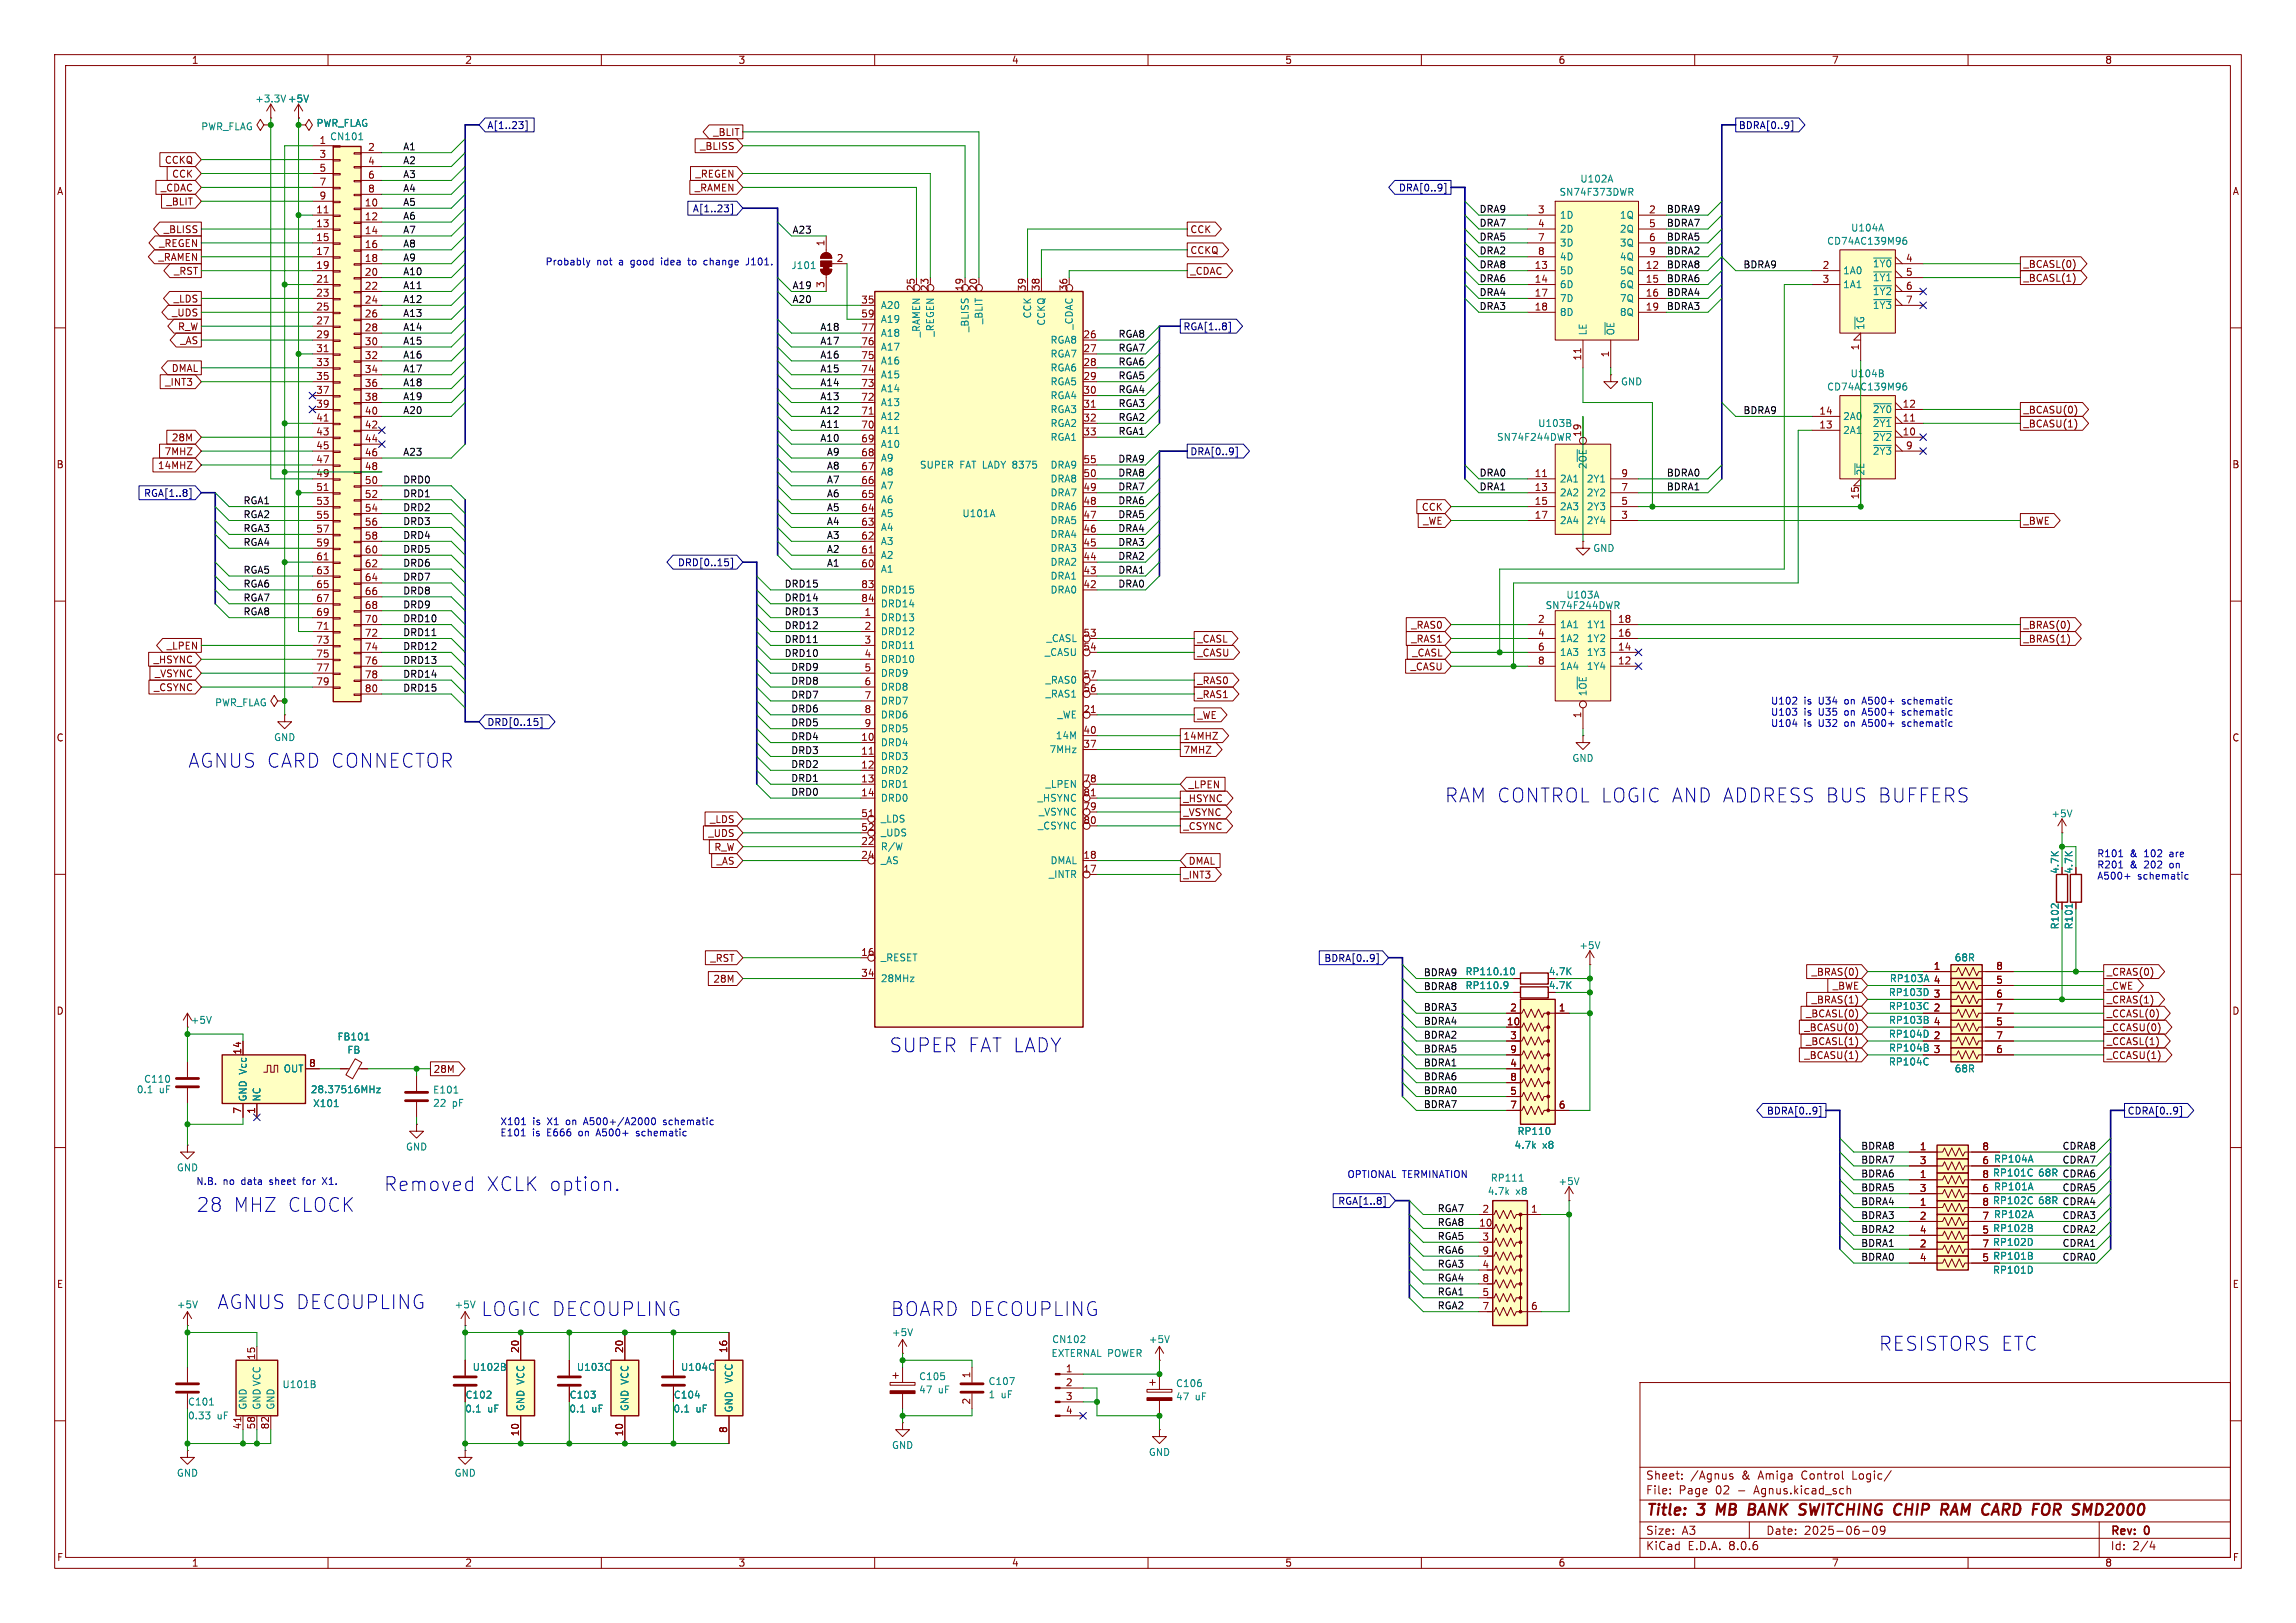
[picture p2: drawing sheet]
<svg xmlns="http://www.w3.org/2000/svg" width="420mm" height="297mm" viewBox="0 0 420 297" stroke-linecap="round" stroke-linejoin="round" font-family="sans-serif">
<defs><g id="words">
<g font-size="3.5" fill="#0000c2">
<text x="34.3" y="140.7">AGNUS CARD CONNECTOR</text>
<text x="264.2" y="147.1">RAM CONTROL LOGIC AND ADDRESS BUS BUFFERS</text>
<text x="162.6" y="192.8">SUPER FAT LADY</text>
<text x="70.1" y="218.2">Removed</text>
<text x="88.8" y="218.2">XCLK option.</text>
<text x="35.8" y="222">28</text>
<text x="42.5" y="222">MHZ CLOCK</text>
<text x="39.6" y="239.8">AGNUS DECOUPLING</text>
<text x="87.9" y="241.1">LOGIC DECOUPLING</text>
<text x="162.8" y="241.1">BOARD DECOUPLING</text>
<text x="343.5" y="247.4">RESISTORS ETC</text>
</g>
<g font-size="2.8" fill="#840000">
<text x="301" y="277.9">Title:</text>
<text x="310.6" y="277.9">3</text>
<text x="314.9" y="277.9">MB</text>
<text x="321.5" y="277.9">BANK SWITCHING</text>
<text x="349.8" y="277.9">CHIP</text>
<text x="359.1" y="277.9">RAM CARD FOR</text>
<text x="385.6" y="277.9">SMD2000</text>
</g>
<g font-size="2.1" fill="#840000">
<text x="301" y="273.7">File:</text>
<text x="301" y="271">Sheet:</text>
<text x="307.1" y="273.7">Page</text>
<text x="309.2" y="271">/Agnus</text>
<text x="313.9" y="273.7">02</text>
<text x="318" y="273.7">-</text>
<text x="318.7" y="271">&amp;</text>
<text x="321.2" y="273.7">Agnus.kicad_sch</text>
<text x="321.8" y="271">Amiga</text>
<text x="329.8" y="271">Control</text>
<text x="339.3" y="271">Logic/</text>
<text x="301" y="281.1">Size:</text>
<text x="307.6" y="281.1">A3</text>
<text x="323" y="281.1">Date:</text>
<text x="330" y="281.1">2025-06-09</text>
<text x="386" y="281.3">Rev:</text>
<text x="392.4" y="281.3">0</text>
<text x="301" y="283.9">KiCad</text>
<text x="308.7" y="283.9">E.D.A.</text>
<text x="316.3" y="283.9">8.0.6</text>
<text x="386" y="283.9">Id:</text>
<text x="390.1" y="283.9">2/4</text>
</g>
<g font-size="1.8" fill="#840000">
<text x="35" y="11.9">1</text>
<text x="85" y="11.9">2</text>
<text x="135" y="11.9">3</text>
<text x="185" y="11.9">4</text>
<text x="235" y="11.9">5</text>
<text x="285" y="11.9">6</text>
<text x="335" y="11.9">7</text>
<text x="385" y="11.9">8</text>
<text x="58.3" y="26.4">1</text>
<text x="58.3" y="29">3</text>
<text x="67.2" y="27.7">2</text>
<text x="128" y="27.6">_BLISS</text>
<text x="130.4" y="25.1">_BLIT</text>
<text x="10.3" y="35.9">A</text>
<text x="29.3" y="35.2">_CDAC</text>
<text x="30.1" y="30.2">CCKQ</text>
<text x="31.4" y="32.7">CCK</text>
<text x="58.3" y="31.5">5</text>
<text x="58.3" y="34">7</text>
<text x="67.2" y="30.2">4</text>
<text x="67.2" y="32.8">6</text>
<text x="67.2" y="35.3">8</text>
<text x="127" y="35.2">_RAMEN</text>
<text x="127.1" y="32.7">_REGEN</text>
<text x="408.3" y="35.9">A</text>
<text x="30.4" y="37.8">_BLIT</text>
<text x="57.7" y="39.1">11</text>
<text x="57.7" y="41.7">13</text>
<text x="58.3" y="36.6">9</text>
<text x="66.6" y="37.8">10</text>
<text x="66.6" y="40.4">12</text>
<text x="281.2" y="39.1">3</text>
<text x="281.2" y="41.7">4</text>
<text x="301.6" y="39.1">2</text>
<text x="301.6" y="41.7">5</text>
<text x="28.9" y="47.9">_RAMEN</text>
<text x="29" y="45.4">_REGEN</text>
<text x="29.9" y="42.9">_BLISS</text>
<text x="57.7" y="44.2">15</text>
<text x="57.7" y="46.7">17</text>
<text x="66.6" y="42.9">14</text>
<text x="66.6" y="45.5">16</text>
<text x="150.9" y="45.2" transform="rotate(-90 150.9 45.2)">1</text>
<text x="217.6" y="42.9">CCK</text>
<text x="217.6" y="46.7">CCKQ</text>
<text x="281.2" y="44.2">7</text>
<text x="281.2" y="46.7">8</text>
<text x="301.6" y="44.2">6</text>
<text x="301.6" y="46.7">9</text>
<text x="31.7" y="50.5">_RST</text>
<text x="57.7" y="49.3">19</text>
<text x="57.7" y="51.8">21</text>
<text x="66.6" y="48">18</text>
<text x="66.6" y="50.5">20</text>
<text x="66.6" y="53.1">22</text>
<text x="150.9" y="52.8" transform="rotate(-90 150.9 52.8)">3</text>
<text x="153" y="48">2</text>
<text x="167.4" y="53.4" transform="rotate(-90 167.4 53.4)">25</text>
<text x="169.9" y="53.4" transform="rotate(-90 169.9 53.4)">23</text>
<text x="176.3" y="53.4" transform="rotate(-90 176.3 53.4)">19</text>
<text x="178.8" y="53.4" transform="rotate(-90 178.8 53.4)">20</text>
<text x="187.7" y="53.4" transform="rotate(-90 187.7 53.4)">39</text>
<text x="190.2" y="53.4" transform="rotate(-90 190.2 53.4)">38</text>
<text x="195.3" y="53.4" transform="rotate(-90 195.3 53.4)">36</text>
<text x="217.6" y="50.5">_CDAC</text>
<text x="280.6" y="49.3">13</text>
<text x="280.6" y="51.8">14</text>
<text x="300.9" y="49.3">12</text>
<text x="300.9" y="51.8">15</text>
<text x="333.3" y="49.3">2</text>
<text x="333.3" y="51.8">3</text>
<text x="348.5" y="48">4</text>
<text x="348.5" y="50.5">5</text>
<text x="348.5" y="53.1">6</text>
<text x="370" y="51.8">_BCASL(1)</text>
<text x="370" y="49.2">_BCASL(0)</text>
<text x="31.4" y="58.1">_UDS</text>
<text x="31.7" y="55.6">_LDS</text>
<text x="57.7" y="54.4">23</text>
<text x="57.7" y="56.9">25</text>
<text x="57.7" y="59.4">27</text>
<text x="66.6" y="55.6">24</text>
<text x="66.6" y="58.2">26</text>
<text x="157.4" y="55.6">35</text>
<text x="157.4" y="58.2">59</text>
<text x="280.6" y="54.4">17</text>
<text x="280.6" y="56.9">18</text>
<text x="300.9" y="54.4">16</text>
<text x="300.9" y="56.9">19</text>
<text x="348.5" y="55.6">7</text>
<text x="32.5" y="60.6">R_W</text>
<text x="32.9" y="63.2">_AS</text>
<text x="57.7" y="62">29</text>
<text x="57.7" y="64.5">31</text>
<text x="66.6" y="60.7">28</text>
<text x="66.6" y="63.2">30</text>
<text x="66.6" y="65.8">32</text>
<text x="157.4" y="65.8">75</text>
<text x="157.4" y="63.2">76</text>
<text x="157.4" y="60.7">77</text>
<text x="198.1" y="62">26</text>
<text x="198.1" y="64.5">27</text>
<text x="294.4" y="65.5" transform="rotate(-90 294.4 65.5)">1</text>
<text x="340.1" y="64.2" transform="rotate(-90 340.1 64.2)">1</text>
<text x="30.1" y="70.8">_INT3</text>
<text x="31.3" y="68.3">DMAL</text>
<text x="57.7" y="67.1">33</text>
<text x="57.7" y="69.6">35</text>
<text x="66.6" y="68.3">34</text>
<text x="66.6" y="70.9">36</text>
<text x="157.4" y="70.9">73</text>
<text x="157.4" y="68.3">74</text>
<text x="198.1" y="67.1">28</text>
<text x="198.1" y="69.6">29</text>
<text x="289.3" y="66.1" transform="rotate(-90 289.3 66.1)">11</text>
<text x="57.7" y="72.1">37</text>
<text x="57.7" y="74.7">39</text>
<text x="57.7" y="77.2">41</text>
<text x="66.6" y="73.4">38</text>
<text x="66.6" y="75.9">40</text>
<text x="157.4" y="75.9">71</text>
<text x="157.4" y="73.4">72</text>
<text x="198.1" y="72.1">30</text>
<text x="198.1" y="74.7">31</text>
<text x="198.1" y="77.2">32</text>
<text x="332.7" y="75.9">14</text>
<text x="347.9" y="77.2">11</text>
<text x="347.9" y="74.7">12</text>
<text x="370" y="75.9">_BCASU(0)</text>
<text x="30" y="83.5">7MHZ</text>
<text x="31.3" y="81">28M</text>
<text x="57.7" y="79.8">43</text>
<text x="57.7" y="82.3">45</text>
<text x="66.6" y="78.5">42</text>
<text x="66.6" y="81">44</text>
<text x="66.6" y="83.6">46</text>
<text x="157.4" y="83.6">68</text>
<text x="157.4" y="81">69</text>
<text x="157.4" y="78.5">70</text>
<text x="198.1" y="79.8">33</text>
<text x="289.3" y="80.1" transform="rotate(-90 289.3 80.1)">19</text>
<text x="332.7" y="78.5">13</text>
<text x="347.9" y="79.8">10</text>
<text x="348.5" y="82.3">9</text>
<text x="370" y="78.4">_BCASU(1)</text>
<text x="10.3" y="85.9">B</text>
<text x="28.8" y="86">14MHZ</text>
<text x="57.7" y="84.8">47</text>
<text x="57.7" y="87.4">49</text>
<text x="57.7" y="89.9">51</text>
<text x="66.6" y="86.1">48</text>
<text x="66.6" y="88.6">50</text>
<text x="157.4" y="88.6">66</text>
<text x="157.4" y="86.1">67</text>
<text x="198.1" y="89.9">49</text>
<text x="198.1" y="87.4">50</text>
<text x="198.1" y="84.8">55</text>
<text x="280.6" y="87.4">11</text>
<text x="280.6" y="89.9">13</text>
<text x="296.5" y="89.9">7</text>
<text x="296.5" y="87.4">9</text>
<text x="408.2" y="85.9">B</text>
<text x="57.7" y="92.5">53</text>
<text x="57.7" y="95">55</text>
<text x="66.6" y="91.2">52</text>
<text x="66.6" y="93.7">54</text>
<text x="157.4" y="93.7">64</text>
<text x="157.4" y="91.2">65</text>
<text x="198.1" y="95">47</text>
<text x="198.1" y="92.5">48</text>
<text x="260" y="93.7">CCK</text>
<text x="280.6" y="92.5">15</text>
<text x="280.6" y="95">17</text>
<text x="296.5" y="95">3</text>
<text x="296.5" y="92.5">5</text>
<text x="340.1" y="91.5" transform="rotate(-90 340.1 91.5)">15</text>
<text x="57.7" y="97.5">57</text>
<text x="57.7" y="100.1">59</text>
<text x="66.6" y="96.3">56</text>
<text x="66.6" y="98.8">58</text>
<text x="66.6" y="101.3">60</text>
<text x="157.4" y="101.3">61</text>
<text x="157.4" y="98.8">62</text>
<text x="157.4" y="96.3">63</text>
<text x="198.1" y="100.1">45</text>
<text x="198.1" y="97.5">46</text>
<text x="260.2" y="96.2">_WE</text>
<text x="370" y="96.2">_BWE</text>
<text x="57.7" y="102.6">61</text>
<text x="57.7" y="105.2">63</text>
<text x="57.7" y="107.7">65</text>
<text x="66.6" y="103.9">62</text>
<text x="66.6" y="106.4">64</text>
<text x="157.4" y="103.9">60</text>
<text x="157.4" y="107.7">83</text>
<text x="198.1" y="107.7">42</text>
<text x="198.1" y="105.2">43</text>
<text x="198.1" y="102.6">44</text>
<text x="57.7" y="110.2">67</text>
<text x="57.7" y="112.8">69</text>
<text x="66.6" y="109">66</text>
<text x="66.6" y="111.5">68</text>
<text x="157.4" y="110.2">84</text>
<text x="158" y="112.8">1</text>
<text x="30.4" y="119.1">_LPEN</text>
<text x="57.7" y="115.3">71</text>
<text x="57.7" y="117.9">73</text>
<text x="66.6" y="114">70</text>
<text x="66.6" y="116.6">72</text>
<text x="66.6" y="119.1">74</text>
<text x="158" y="115.3">2</text>
<text x="158" y="117.9">3</text>
<text x="198.1" y="116.6">53</text>
<text x="198.1" y="119.1">54</text>
<text x="218.9" y="117.8">_CASL</text>
<text x="258.1" y="115.3">_RAS0</text>
<text x="258.1" y="117.8">_RAS1</text>
<text x="281.2" y="114">2</text>
<text x="281.2" y="116.6">4</text>
<text x="281.2" y="119.1">6</text>
<text x="295.9" y="119.1">14</text>
<text x="295.9" y="116.6">16</text>
<text x="295.9" y="114">18</text>
<text x="370" y="115.3">_BRAS(0)</text>
<text x="370" y="117.8">_BRAS(1)</text>
<text x="28" y="121.6">_HSYNC</text>
<text x="28.2" y="124.1">_VSYNC</text>
<text x="57.7" y="120.4">75</text>
<text x="57.7" y="122.9">77</text>
<text x="57.7" y="125.5">79</text>
<text x="66.6" y="121.7">76</text>
<text x="66.6" y="124.2">78</text>
<text x="158" y="120.4">4</text>
<text x="158" y="122.9">5</text>
<text x="158" y="125.5">6</text>
<text x="198.1" y="124.2">57</text>
<text x="218.9" y="120.3">_CASU</text>
<text x="218.9" y="125.4">_RAS0</text>
<text x="257.9" y="122.9">_CASU</text>
<text x="258.2" y="120.3">_CASL</text>
<text x="281.2" y="121.7">8</text>
<text x="295.9" y="121.7">12</text>
<text x="28.1" y="126.7">_CSYNC</text>
<text x="66.6" y="126.7">80</text>
<text x="158" y="128">7</text>
<text x="158" y="130.6">8</text>
<text x="198.1" y="130.6">21</text>
<text x="198.1" y="126.7">56</text>
<text x="218.9" y="131.8">_WE</text>
<text x="218.9" y="128">_RAS1</text>
<text x="289.3" y="131.5" transform="rotate(-90 289.3 131.5)">1</text>
<text x="10.3" y="135.9">C</text>
<text x="157.4" y="135.6">10</text>
<text x="158" y="133.1">9</text>
<text x="198.1" y="136.9">37</text>
<text x="198.1" y="134.4">40</text>
<text x="216.4" y="135.6">14MHZ</text>
<text x="408.2" y="135.9">C</text>
<text x="157.4" y="138.2">11</text>
<text x="157.4" y="140.7">12</text>
<text x="157.4" y="143.3">13</text>
<text x="198.1" y="143.3">78</text>
<text x="216.4" y="138.1">7MHZ</text>
<text x="157.4" y="145.8">14</text>
<text x="157.4" y="149.6">51</text>
<text x="198.1" y="148.3">79</text>
<text x="198.1" y="145.8">81</text>
<text x="216.4" y="149.5">_VSYNC</text>
<text x="216.4" y="147">_HSYNC</text>
<text x="217.3" y="144.5">_LPEN</text>
<text x="129.5" y="153.4">_UDS</text>
<text x="129.8" y="150.8">_LDS</text>
<text x="130.6" y="155.9">R_W</text>
<text x="157.4" y="154.7">22</text>
<text x="157.4" y="152.1">52</text>
<text x="198.1" y="150.9">80</text>
<text x="216.4" y="152.1">_CSYNC</text>
<text x="131" y="158.4">_AS</text>
<text x="157.4" y="157.2">24</text>
<text x="198.1" y="159.8">17</text>
<text x="198.1" y="157.2">18</text>
<text x="216.4" y="161">_INT3</text>
<text x="217.3" y="158.4">DMAL</text>
<text x="376.8" y="160" transform="rotate(-90 376.8 160)">4.7K</text>
<text x="379.3" y="160" transform="rotate(-90 379.3 160)">4.7K</text>
<text x="129.8" y="176.2">_RST</text>
<text x="157.4" y="175">16</text>
<text x="157.4" y="178.8">34</text>
<text x="283.2" y="178.7">4.7K</text>
<text x="331.3" y="178.8">_BRAS(0)</text>
<text x="353.6" y="177.5">1</text>
<text x="365.1" y="177.5">8</text>
<text x="385.3" y="178.8">_CRAS(0)</text>
<text x="10.3" y="185.9">D</text>
<text x="130.4" y="180">28M</text>
<text x="276.2" y="185.2">2</text>
<text x="283.2" y="181.2">4.7K</text>
<text x="285" y="185.2">1</text>
<text x="331.3" y="183.8">_BRAS(1)</text>
<text x="335.2" y="181.3">_BWE</text>
<text x="353.6" y="182.6">3</text>
<text x="353.6" y="180.1">4</text>
<text x="353.6" y="185.2">2</text>
<text x="365.1" y="182.6">6</text>
<text x="365.1" y="180.1">5</text>
<text x="365.1" y="185.2">7</text>
<text x="385.3" y="183.8">_CRAS(1)</text>
<text x="385.3" y="181.3">_CWE</text>
<text x="408.2" y="185.9">D</text>
<text x="275.5" y="187.7">10</text>
<text x="276.2" y="190.2">3</text>
<text x="330" y="188.9">_BCASU(0)</text>
<text x="330.3" y="191.5">_BCASL(1)</text>
<text x="330.3" y="186.4">_BCASL(0)</text>
<text x="353.6" y="187.7">4</text>
<text x="353.6" y="190.2">2</text>
<text x="365.1" y="187.7">5</text>
<text x="365.1" y="190.2">7</text>
<text x="385.3" y="186.4">_CCASL(0)</text>
<text x="385.3" y="188.9">_CCASU(0)</text>
<text x="385.3" y="191.5">_CCASL(1)</text>
<text x="44.2" y="193.1" transform="rotate(-90 44.2 193.1)">14</text>
<text x="56.4" y="195.3">8</text>
<text x="79.2" y="196.5">28M</text>
<text x="276.2" y="195.3">4</text>
<text x="276.2" y="197.9">8</text>
<text x="276.2" y="192.8">9</text>
<text x="330" y="194">_BCASU(1)</text>
<text x="353.6" y="192.8">3</text>
<text x="365.1" y="192.8">6</text>
<text x="385.3" y="194">_CCASU(1)</text>
<text x="44.2" y="203.9" transform="rotate(-90 44.2 203.9)">7</text>
<text x="46.7" y="203.9" transform="rotate(-90 46.7 203.9)">1</text>
<text x="276.2" y="200.4">5</text>
<text x="276.2" y="202.9">7</text>
<text x="285" y="202.9">6</text>
<text x="351.1" y="210.6">1</text>
<text x="351.1" y="215.6">1</text>
<text x="351.1" y="213.1">3</text>
<text x="362.5" y="210.6">8</text>
<text x="362.5" y="213.1">6 RP104A</text>
<text x="271.1" y="222">2</text>
<text x="280" y="222">1</text>
<text x="351.1" y="220.7">1</text>
<text x="351.1" y="218.2">3</text>
<text x="362.5" y="218.2">6 RP101A</text>
<text x="270.5" y="224.5">10</text>
<text x="271.1" y="227.1">3</text>
<text x="351.1" y="225.8">4</text>
<text x="351.1" y="223.3">2</text>
<text x="362.5" y="223.3">7 RP102A</text>
<text x="271.1" y="232.2">4</text>
<text x="271.1" y="229.6">9</text>
<text x="351.1" y="228.3">2</text>
<text x="351.1" y="230.9">4</text>
<text x="362.5" y="230.9">5 RP101B</text>
<text x="10.3" y="235.9">E</text>
<text x="271.1" y="237.2">5</text>
<text x="271.1" y="239.8">7</text>
<text x="271.1" y="234.7">8</text>
<text x="280" y="239.8">6</text>
<text x="408.3" y="235.9">E</text>
<text x="46.7" y="249" transform="rotate(-90 46.7 249)">15</text>
<text x="95" y="247.7" transform="rotate(-90 95 247.7)">20</text>
<text x="114" y="247.7" transform="rotate(-90 114 247.7)">20</text>
<text x="133.1" y="247.7" transform="rotate(-90 133.1 247.7)">16</text>
<text x="194.9" y="251.2">1</text>
<text x="177.5" y="257.1" transform="rotate(-90 177.5 257.1)">2</text>
<text x="177.5" y="252.3" transform="rotate(-90 177.5 252.3)">1</text>
<text x="194.9" y="253.7">2</text>
<text x="194.9" y="256.3">3</text>
<text x="44.2" y="261.7" transform="rotate(-90 44.2 261.7)">41</text>
<text x="46.7" y="261.7" transform="rotate(-90 46.7 261.7)">58</text>
<text x="49.3" y="261.7" transform="rotate(-90 49.3 261.7)">82</text>
<text x="95" y="262.9" transform="rotate(-90 95 262.9)">10</text>
<text x="114" y="262.9" transform="rotate(-90 114 262.9)">10</text>
<text x="133.1" y="262.3" transform="rotate(-90 133.1 262.3)">8</text>
<text x="194.9" y="258.8">4</text>
<text x="10.3" y="285.9">F</text>
<text x="35" y="286.9">1</text>
<text x="85" y="286.9">2</text>
<text x="135" y="286.9">3</text>
<text x="185" y="286.9">4</text>
<text x="235" y="286.9">5</text>
<text x="285" y="286.9">6</text>
<text x="335" y="286.9">7</text>
<text x="385" y="286.9">8</text>
<text x="408.3" y="285.9">F</text>
</g>
<g font-size="1.8" fill="#008484">
<text x="46.6" y="19">+3.3V</text>
<text x="52.6" y="19">+5V</text>
<text x="57.8" y="23.4">PWR_FLAG</text>
<text x="36.7" y="24">PWR_FLAG</text>
<text x="60.3" y="25.9">CN101</text>
<text x="289" y="33.6">U102A</text>
<text x="285.2" y="36">SN74F373DWR</text>
<text x="285.2" y="40.2">1D</text>
<text x="296.2" y="40.2">1Q</text>
<text x="285.2" y="42.8">2D</text>
<text x="285.2" y="45.3">3D</text>
<text x="285.2" y="47.9">4D</text>
<text x="296.2" y="42.8">2Q</text>
<text x="296.2" y="45.3">3Q</text>
<text x="296.2" y="47.9">4Q</text>
<text x="334.1" y="45">CD74AC139M96</text>
<text x="338.5" y="42.6">U104A</text>
<text x="144.7" y="49.4">J101</text>
<text x="285.2" y="50.4">5D</text>
<text x="285.2" y="52.9">6D</text>
<text x="296.2" y="50.4">5Q</text>
<text x="296.2" y="52.9">6Q</text>
<text x="337.1" y="50.4">1A0</text>
<text x="337.1" y="52.9">1A1</text>
<text x="342.5" y="49.1">~{1Y0}</text>
<text x="342.5" y="51.7">~{1Y1}</text>
<text x="161" y="56.7">A20</text>
<text x="161" y="59.3">A19</text>
<text x="179.9" y="59.4" transform="rotate(-90 179.9 59.4)">_BLIT</text>
<text x="188.8" y="58.4" transform="rotate(-90 188.8 58.4)">CCK</text>
<text x="191.4" y="59.7" transform="rotate(-90 191.4 59.7)">CCKQ</text>
<text x="285.2" y="55.5">7D</text>
<text x="285.2" y="58">8D</text>
<text x="296.2" y="55.5">7Q</text>
<text x="296.2" y="58">8Q</text>
<text x="342.5" y="54.2">~{1Y2}</text>
<text x="342.5" y="56.7">~{1Y3}</text>
<text x="161" y="64.4">A17</text>
<text x="161" y="61.8">A18</text>
<text x="168.5" y="61.8" transform="rotate(-90 168.5 61.8)">_RAMEN</text>
<text x="171" y="61.7" transform="rotate(-90 171 61.7)">_REGEN</text>
<text x="177.4" y="60.8" transform="rotate(-90 177.4 60.8)">_BLISS</text>
<text x="192.1" y="63.1">RGA8</text>
<text x="192.1" y="65.6">RGA7</text>
<text x="196.4" y="60.4" transform="rotate(-90 196.4 60.4)">_CDAC</text>
<text x="290.4" y="61.5" transform="rotate(-90 290.4 61.5)">LE</text>
<text x="295.5" y="61.5" transform="rotate(-90 295.5 61.5)">~{OE}</text>
<text x="341.2" y="60.5" transform="rotate(-90 341.2 60.5)">~{1G}</text>
<text x="161" y="72">A14</text>
<text x="161" y="69.4">A15</text>
<text x="161" y="66.9">A16</text>
<text x="192.1" y="68.2">RGA6</text>
<text x="192.1" y="70.7">RGA5</text>
<text x="296.4" y="70.7">GND</text>
<text x="334.1" y="71.7">CD74AC139M96</text>
<text x="338.4" y="69.2">U104B</text>
<text x="161" y="77.1">A12</text>
<text x="161" y="74.5">A13</text>
<text x="192.1" y="73.3">RGA4</text>
<text x="192.1" y="75.8">RGA3</text>
<text x="337.1" y="77.1">2A0</text>
<text x="342.5" y="75.8">~{2Y0}</text>
<text x="161" y="82.1">A10</text>
<text x="161" y="79.6">A11</text>
<text x="192.1" y="78.3">RGA2</text>
<text x="192.1" y="80.9">RGA1</text>
<text x="273.7" y="80.9">SN74F244DWR</text>
<text x="281.3" y="78.3">U103B</text>
<text x="337.1" y="79.6">2A1</text>
<text x="342.5" y="80.9">~{2Y2}</text>
<text x="342.5" y="78.3">~{2Y1}</text>
<text x="342.5" y="83.4">~{2Y3}</text>
<text x="161" y="89.8">A7</text>
<text x="161" y="87.2">A8</text>
<text x="161" y="84.7">A9</text>
<text x="168.2" y="86">SUPER</text>
<text x="175.6" y="86">FAT LADY 8375</text>
<text x="192.1" y="88.5">DRA8</text>
<text x="192.1" y="86">DRA9</text>
<text x="285.2" y="88.5">2A1</text>
<text x="290.2" y="88.5">2Y1</text>
<text x="290.4" y="85.9" transform="rotate(-90 290.4 85.9)">2~{OE}</text>
<text x="341.2" y="87.1" transform="rotate(-90 341.2 87.1)">~{2E}</text>
<text x="161" y="94.8">A5</text>
<text x="161" y="92.3">A6</text>
<text x="175.9" y="94.8">U101A</text>
<text x="192.1" y="93.6">DRA6</text>
<text x="192.1" y="91">DRA7</text>
<text x="285.2" y="91">2A2</text>
<text x="285.2" y="93.6">2A3</text>
<text x="290.2" y="93.6">2Y3</text>
<text x="290.2" y="91">2Y2</text>
<text x="161" y="99.9">A3</text>
<text x="161" y="97.4">A4</text>
<text x="192.1" y="101.2">DRA3</text>
<text x="192.1" y="98.7">DRA4</text>
<text x="192.1" y="96.1">DRA5</text>
<text x="285.2" y="96.1">2A4</text>
<text x="290.2" y="96.1">2Y4</text>
<text x="291.3" y="101.2">GND</text>
<text x="161" y="105">A1</text>
<text x="161" y="102.5">A2</text>
<text x="192.1" y="106.3">DRA1</text>
<text x="192.1" y="103.7">DRA2</text>
<text x="161" y="113.9">DRD13</text>
<text x="161" y="108.8">DRD15</text>
<text x="161" y="111.4">DRD14</text>
<text x="192.1" y="108.8">DRA0</text>
<text x="282.6" y="111.7">SN74F244DWR</text>
<text x="286.4" y="109.7">U103A</text>
<text x="161" y="116.4">DRD12</text>
<text x="161" y="119">DRD11</text>
<text x="191.3" y="117.7">_CASL</text>
<text x="285.2" y="115.2">1A1</text>
<text x="285.2" y="117.7">1A2</text>
<text x="290.2" y="117.7">1Y2</text>
<text x="290.2" y="115.2">1Y1</text>
<text x="161" y="121.5">DRD10</text>
<text x="161" y="124.1">DRD9</text>
<text x="191" y="120.2">_CASU</text>
<text x="191.2" y="125.3">_RAS0</text>
<text x="285.2" y="120.2">1A3</text>
<text x="285.2" y="122.8">1A4</text>
<text x="290.2" y="122.8">1Y4</text>
<text x="290.2" y="120.2">1Y3</text>
<text x="39.2" y="129.5">PWR_FLAG</text>
<text x="161" y="126.6">DRD8</text>
<text x="161" y="129.1">DRD7</text>
<text x="161" y="131.7">DRD6</text>
<text x="191.2" y="127.9">_RAS1</text>
<text x="193.3" y="131.7">_WE</text>
<text x="290.4" y="127.5" transform="rotate(-90 290.4 127.5)">1~{OE}</text>
<text x="50" y="135.8">GND</text>
<text x="161" y="136.8">DRD4</text>
<text x="161" y="134.2">DRD5</text>
<text x="193" y="135.5">14M</text>
<text x="161" y="139.3">DRD3</text>
<text x="161" y="141.8">DRD2</text>
<text x="191.9" y="138">7MHz</text>
<text x="287.5" y="139.6">GND</text>
<text x="161" y="144.4">DRD1</text>
<text x="161" y="146.9">DRD0</text>
<text x="189.7" y="146.9">_HSYNC</text>
<text x="189.9" y="149.5">_VSYNC</text>
<text x="191.2" y="144.4">_LPEN</text>
<text x="375.2" y="149.8">+5V</text>
<text x="161" y="155.8">R/W</text>
<text x="161" y="150.7">_LDS</text>
<text x="161" y="153.3">_UDS</text>
<text x="189.8" y="152">_CSYNC</text>
<text x="161" y="158.3">_AS</text>
<text x="191.8" y="160.9">_INTR</text>
<text x="192.1" y="158.3">DMAL</text>
<text x="288.8" y="173.9">+5V</text>
<text x="376.8" y="170.2" transform="rotate(-90 376.8 170.2)">R102</text>
<text x="379.3" y="170.2" transform="rotate(-90 379.3 170.2)">R101</text>
<text x="161" y="176.1">_RESET</text>
<text x="161" y="179.9">28MHz</text>
<text x="268" y="178.7">RP110.10</text>
<text x="345.6" y="179.9">RP103A</text>
<text x="357.5" y="176.1">68R</text>
<text x="268" y="181.2">RP110.9</text>
<text x="345.4" y="185">RP103C</text>
<text x="345.4" y="182.5">RP103D</text>
<text x="34.8" y="187.6">+5V</text>
<text x="61.6" y="190.6">FB101</text>
<text x="345.4" y="190.1">RP104D</text>
<text x="345.4" y="187.6">RP103B</text>
<text x="51.8" y="196.4">OUT</text>
<text x="63.5" y="193">FB</text>
<text x="345.4" y="195.2">RP104C</text>
<text x="345.4" y="192.6">RP104B</text>
<text x="357.5" y="196.4">68R</text>
<text x="24.9" y="200.3">0.1</text>
<text x="26.3" y="198.3">C110</text>
<text x="29.1" y="200.3">uF</text>
<text x="45.3" y="201.7" transform="rotate(-90 45.3 201.7)">GND Vcc</text>
<text x="47.9" y="201.7" transform="rotate(-90 47.9 201.7)">NC</text>
<text x="56.8" y="200.3">28.37516MHz</text>
<text x="57.2" y="202.8">X101</text>
<text x="79.1" y="200.3">E101</text>
<text x="79.1" y="202.7">22</text>
<text x="82.7" y="202.7">pF</text>
<text x="277.5" y="207.9">RP110</text>
<text x="32.3" y="214.5">GND</text>
<text x="74.2" y="210.7">GND</text>
<text x="276.9" y="210.4">4.7k</text>
<text x="282.2" y="210.4">x8</text>
<text x="362.5" y="215.6">8 RP101C</text>
<text x="372.7" y="215.5">68R</text>
<text x="272" y="218.9">4.7k</text>
<text x="272.6" y="216.4">RP111</text>
<text x="277.3" y="218.9">x8</text>
<text x="285" y="217.1">+5V</text>
<text x="362.5" y="220.7">8 RP102C</text>
<text x="372.7" y="220.6">68R</text>
<text x="362.5" y="225.8">5 RP102B</text>
<text x="362.5" y="228.3">7 RP102D</text>
<text x="364.5" y="233.3">RP101D</text>
<text x="32.3" y="239.6">+5V</text>
<text x="83.1" y="239.6">+5V</text>
<text x="163.1" y="244.7">+5V</text>
<text x="192.4" y="246">CN102</text>
<text x="210.1" y="246">+5V</text>
<text x="86.4" y="251.1">U102B</text>
<text x="105.4" y="251.1">U103C</text>
<text x="124.5" y="251.1">U104C</text>
<text x="192.2" y="248.5">EXTERNAL POWER</text>
<text x="34.3" y="257.4">C101</text>
<text x="51.6" y="254.2">U101B</text>
<text x="85.1" y="256.1">C102</text>
<text x="104.1" y="256.1">C103</text>
<text x="123.2" y="256.1">C104</text>
<text x="134.2" y="253.3" transform="rotate(-90 134.2 253.3)">VCC</text>
<text x="168" y="252.8">C105</text>
<text x="168" y="255.2">47</text>
<text x="171.6" y="255.2">uF</text>
<text x="180.7" y="253.7">C107</text>
<text x="180.7" y="256.1">1</text>
<text x="183.1" y="256.1">uF</text>
<text x="215" y="254">C106</text>
<text x="215" y="256.5">47</text>
<text x="218.6" y="256.5">uF</text>
<text x="34.3" y="259.9">0.33</text>
<text x="39.7" y="259.9">uF</text>
<text x="45.3" y="258.1" transform="rotate(-90 45.3 258.1)">GND</text>
<text x="47.9" y="258.1" transform="rotate(-90 47.9 258.1)">GND VCC</text>
<text x="50.4" y="258.1" transform="rotate(-90 50.4 258.1)">GND</text>
<text x="85" y="258.7">0.1</text>
<text x="89.2" y="258.7">uF</text>
<text x="96.1" y="258.3" transform="rotate(-90 96.1 258.3)">GND VCC</text>
<text x="104" y="258.7">0.1</text>
<text x="108.2" y="258.7">uF</text>
<text x="115.2" y="258.3" transform="rotate(-90 115.2 258.3)">GND VCC</text>
<text x="123.1" y="258.7">0.1</text>
<text x="127.3" y="258.7">uF</text>
<text x="134.2" y="258.6" transform="rotate(-90 134.2 258.6)">GND</text>
<text x="163.1" y="265.3">GND</text>
<text x="210.1" y="266.6">GND</text>
<text x="32.3" y="270.4">GND</text>
<text x="83.1" y="270.4">GND</text>
</g>
<g font-size="1.8" fill="#000084">
<text x="89.1" y="23.8">A[1..23]</text>
<text x="318" y="23.8">BDRA[0..9]</text>
<text x="255.8" y="35.2">DRA[0..9]</text>
<text x="126.6" y="39.1">A[1..23]</text>
<text x="216.4" y="60.6">RGA[1..8]</text>
<text x="217.6" y="83.5">DRA[0..9]</text>
<text x="26.2" y="91.1">RGA[1..8]</text>
<text x="123.9" y="103.8">DRD[0..15]</text>
<text x="89.1" y="133">DRD[0..15]</text>
<text x="242.1" y="176.2">BDRA[0..9]</text>
<text x="323.1" y="204.2">BDRA[0..9]</text>
<text x="389.1" y="204.2">CDRA[0..9]</text>
<text x="244.7" y="220.7">RGA[1..8]</text>
</g>
<g font-size="1.8">
<text x="73.7" y="27.6">A1</text>
<text x="73.7" y="32.7">A3</text>
<text x="73.7" y="30.1">A2</text>
<text x="73.7" y="35.2">A4</text>
<text x="73.7" y="37.7">A5</text>
<text x="73.7" y="40.3">A6</text>
<text x="270.5" y="41.6">DRA7</text>
<text x="270.5" y="39">DRA9</text>
<text x="304.8" y="41.6">BDRA7</text>
<text x="304.8" y="39">BDRA9</text>
<text x="73.7" y="42.8">A7</text>
<text x="73.7" y="47.9">A9</text>
<text x="73.7" y="45.4">A8</text>
<text x="144.9" y="42.8">A23</text>
<text x="270.5" y="46.6">DRA2</text>
<text x="270.5" y="44.1">DRA5</text>
<text x="304.8" y="46.6">BDRA2</text>
<text x="304.8" y="44.1">BDRA5</text>
<text x="73.7" y="50.5">A10</text>
<text x="73.7" y="53">A11</text>
<text x="144.9" y="53">A19</text>
<text x="270.5" y="51.7">DRA6</text>
<text x="270.5" y="49.2">DRA8</text>
<text x="304.8" y="51.7">BDRA6</text>
<text x="304.8" y="49.2">BDRA8</text>
<text x="318.8" y="49.2">BDRA9</text>
<text x="73.7" y="55.5">A12</text>
<text x="73.7" y="58.1">A13</text>
<text x="144.9" y="55.5">A20</text>
<text x="270.5" y="56.8">DRA3</text>
<text x="270.5" y="54.3">DRA4</text>
<text x="304.8" y="54.3">BDRA4</text>
<text x="304.8" y="56.8">BDRA3</text>
<text x="73.7" y="65.7">A16</text>
<text x="73.7" y="63.2">A15</text>
<text x="73.7" y="60.6">A14</text>
<text x="150" y="60.6">A18</text>
<text x="150" y="65.7">A16</text>
<text x="150" y="63.2">A17</text>
<text x="204.5" y="61.9">RGA8</text>
<text x="204.5" y="64.4">RGA7</text>
<text x="73.7" y="68.2">A17</text>
<text x="73.7" y="70.8">A18</text>
<text x="150" y="70.8">A14</text>
<text x="150" y="68.2">A15</text>
<text x="204.5" y="67">RGA6</text>
<text x="204.5" y="69.5">RGA5</text>
<text x="73.7" y="75.9">A20</text>
<text x="73.7" y="73.3">A19</text>
<text x="150" y="75.9">A12</text>
<text x="150" y="73.3">A13</text>
<text x="204.5" y="74.6">RGA3</text>
<text x="204.5" y="72">RGA4</text>
<text x="204.5" y="77.1">RGA2</text>
<text x="318.8" y="75.9">BDRA9</text>
<text x="73.7" y="83.5">A23</text>
<text x="150" y="78.4">A11</text>
<text x="150" y="80.9">A10</text>
<text x="151.2" y="83.5">A9</text>
<text x="204.5" y="79.7">RGA1</text>
<text x="73.7" y="88.6">DRD0</text>
<text x="151.2" y="88.6">A7</text>
<text x="151.2" y="86">A8</text>
<text x="204.5" y="84.7">DRA9</text>
<text x="204.5" y="89.8">DRA7</text>
<text x="204.5" y="87.3">DRA8</text>
<text x="270.5" y="87.3">DRA0</text>
<text x="270.5" y="89.8">DRA1</text>
<text x="304.8" y="87.3">BDRA0</text>
<text x="304.8" y="89.8">BDRA1</text>
<text x="44.4" y="94.9">RGA2</text>
<text x="44.4" y="92.4">RGA1</text>
<text x="73.7" y="93.6">DRD2</text>
<text x="73.7" y="91.1">DRD1</text>
<text x="151.2" y="91.1">A6</text>
<text x="151.2" y="93.6">A5</text>
<text x="204.5" y="92.4">DRA6</text>
<text x="204.5" y="94.9">DRA5</text>
<text x="44.4" y="97.4">RGA3</text>
<text x="44.4" y="100">RGA4</text>
<text x="73.7" y="101.3">DRD5</text>
<text x="73.7" y="98.7">DRD4</text>
<text x="73.7" y="96.2">DRD3</text>
<text x="151.2" y="96.2">A4</text>
<text x="151.2" y="101.3">A2</text>
<text x="151.2" y="98.7">A3</text>
<text x="204.5" y="100">DRA3</text>
<text x="204.5" y="97.4">DRA4</text>
<text x="44.4" y="105.1">RGA5</text>
<text x="44.4" y="107.6">RGA6</text>
<text x="73.7" y="103.8">DRD6</text>
<text x="73.7" y="106.3">DRD7</text>
<text x="143.4" y="107.6">DRD15</text>
<text x="151.2" y="103.8">A1</text>
<text x="204.5" y="105.1">DRA1</text>
<text x="204.5" y="107.6">DRA0</text>
<text x="204.5" y="102.5">DRA2</text>
<text x="44.4" y="112.7">RGA8</text>
<text x="44.4" y="110.1">RGA7</text>
<text x="73.7" y="114">DRD10</text>
<text x="73.7" y="108.9">DRD8</text>
<text x="73.7" y="111.4">DRD9</text>
<text x="143.4" y="112.7">DRD13</text>
<text x="143.4" y="110.1">DRD14</text>
<text x="73.7" y="116.5">DRD11</text>
<text x="73.7" y="119">DRD12</text>
<text x="143.4" y="115.2">DRD12</text>
<text x="143.4" y="117.8">DRD11</text>
<text x="73.7" y="121.6">DRD13</text>
<text x="73.7" y="124.1">DRD14</text>
<text x="143.4" y="120.3">DRD10</text>
<text x="144.6" y="125.4">DRD8</text>
<text x="144.6" y="122.8">DRD9</text>
<text x="73.7" y="126.7">DRD15</text>
<text x="144.6" y="130.5">DRD6</text>
<text x="144.6" y="127.9">DRD7</text>
<text x="144.6" y="133">DRD5</text>
<text x="144.6" y="135.5">DRD4</text>
<text x="144.6" y="140.6">DRD2</text>
<text x="144.6" y="143.2">DRD1</text>
<text x="144.6" y="138.1">DRD3</text>
<text x="144.6" y="145.7">DRD0</text>
<text x="260.3" y="178.7">BDRA9</text>
<text x="260.3" y="185.1">BDRA3</text>
<text x="260.3" y="181.3">BDRA8</text>
<text x="260.3" y="190.2">BDRA2</text>
<text x="260.3" y="187.6">BDRA4</text>
<text x="260.3" y="195.2">BDRA1</text>
<text x="260.3" y="192.7">BDRA5</text>
<text x="260.3" y="197.8">BDRA6</text>
<text x="260.3" y="200.3">BDRA0</text>
<text x="260.3" y="202.9">BDRA7</text>
<text x="340.4" y="210.5">BDRA8</text>
<text x="340.4" y="213">BDRA7</text>
<text x="340.4" y="215.6">BDRA6</text>
<text x="377.2" y="215.6">CDRA6</text>
<text x="377.2" y="213">CDRA7</text>
<text x="377.2" y="210.5">CDRA8</text>
<text x="262.9" y="221.9">RGA7</text>
<text x="340.4" y="220.6">BDRA4</text>
<text x="340.4" y="218.1">BDRA5</text>
<text x="377.2" y="218.1">CDRA5</text>
<text x="377.2" y="220.6">CDRA4</text>
<text x="262.9" y="227">RGA5</text>
<text x="262.9" y="224.4">RGA8</text>
<text x="340.4" y="223.2">BDRA3</text>
<text x="340.4" y="225.7">BDRA2</text>
<text x="377.2" y="225.7">CDRA2</text>
<text x="377.2" y="223.2">CDRA3</text>
<text x="262.9" y="229.5">RGA6</text>
<text x="262.9" y="232.1">RGA3</text>
<text x="340.4" y="230.8">BDRA0</text>
<text x="340.4" y="228.3">BDRA1</text>
<text x="377.2" y="228.3">CDRA1</text>
<text x="377.2" y="230.8">CDRA0</text>
<text x="262.9" y="234.6">RGA4</text>
<text x="262.9" y="239.7">RGA2</text>
<text x="262.9" y="237.1">RGA1</text>
</g>
<g font-size="1.8" fill="#0000c2">
<text x="99.7" y="48.6">Probably</text>
<text x="109.2" y="48.6">not</text>
<text x="113.3" y="48.6">a</text>
<text x="115.7" y="48.6">good</text>
<text x="121.4" y="48.6">idea</text>
<text x="126.6" y="48.6">to</text>
<text x="129.6" y="48.6">change</text>
<text x="137.6" y="48.6">J101.</text>
<text x="323.8" y="129">U102</text>
<text x="323.8" y="131.1">U103</text>
<text x="330" y="129">is</text>
<text x="330" y="131.1">is</text>
<text x="332.8" y="129">U34</text>
<text x="332.8" y="131.1">U35</text>
<text x="337.7" y="129">on</text>
<text x="337.7" y="131.1">on</text>
<text x="341.2" y="129">A500+</text>
<text x="341.2" y="131.1">A500+</text>
<text x="348.6" y="129">schematic</text>
<text x="348.6" y="131.1">schematic</text>
<text x="323.8" y="133.1">U104</text>
<text x="330" y="133.1">is</text>
<text x="332.8" y="133.1">U32</text>
<text x="337.7" y="133.1">on</text>
<text x="341.2" y="133.1">A500+</text>
<text x="348.6" y="133.1">schematic</text>
<text x="383.5" y="157">R101</text>
<text x="383.5" y="159">R201</text>
<text x="383.5" y="161">A500+</text>
<text x="389.6" y="157">&amp;</text>
<text x="389.6" y="159">&amp;</text>
<text x="391" y="161">schematic</text>
<text x="392.4" y="157">102</text>
<text x="392.4" y="159">202</text>
<text x="397.2" y="157">are</text>
<text x="397.2" y="159">on</text>
<text x="91.4" y="206">X101</text>
<text x="91.4" y="208">E101</text>
<text x="97.4" y="208">is</text>
<text x="97.4" y="206">is</text>
<text x="100.2" y="208">E666</text>
<text x="100.3" y="206">X1</text>
<text x="103.8" y="206">on</text>
<text x="106.1" y="208">on</text>
<text x="107.3" y="206">A500+/A2000</text>
<text x="109.6" y="208">A500+</text>
<text x="117.1" y="208">schematic</text>
<text x="122" y="206">schematic</text>
<text x="246.4" y="215.7">OPTIONAL TERMINATION</text>
<text x="35.8" y="216.9">N.B.</text>
<text x="40.8" y="216.9">no</text>
<text x="44.3" y="216.9">data</text>
<text x="49.6" y="216.9">sheet</text>
<text x="55.9" y="216.9">for</text>
<text x="59.7" y="216.9">X1.</text>
</g>
</g></defs>
<g fill="none" stroke="#840000" stroke-width=".18">
<path d="M10 10h400v277h-400zM12 12h396v273h-396zM60 10v2M110 10v2M160 10v2M210 10v2M260 10v2M310 10v2M360 10v2M10 60h2M408 60h2M10 110h2"/>
<path d="M408 110h2M10 160h2M408 160h2M10 210h2M408 210h2M10 260h2M209.8 254.3h4.6v.5h-4.6zM210.3 253h1M210.8 252.5v1M212.1 248.9h.1M212.1 246.4v2.5M212.1 251.5v2.8"/>
<path d="M212.1 256.3v2.8M212.1 246.4l.8 1.2M212.1 246.4l-.8 1.2M300 253h108v32h-108zM408 260h2M212.1 261.6v1.3h1.3l-1.3 1.3-1.3-1.3h1.3M212.1 261.6h.1M300 278.5h108M300 274.5h108M300 268.5h108M305.5 273.2v.2M305.5 272.5v.1"/>
<path d="M307.7 270.5v.2M307.7 269.8v.1M316.4 270l.6 .4-.2 .3-.4-.1M316.9 269.8l-.3-.1-.2 .2M320 278.5v3M337.1 270.6l.1 .1M337.9 271.9v1.5M337.9 272.5l.2-.1 .3 .1 .1 .9M342.7 279.4l.2-.1a.8 .8 0 0 1 .5 .7 .8 .8 0 0 1-.5 .8 1 1 0 0 1-.2-1.4zM344.8 279.9l-.3 .3h-.3l-.3-.3 .2-.5 .4-.1 .2 .1a.99 .99 0 0 1-.3 1.4h-.3M345.9 269.1l-1.2 1.9M384 278.5v6.5"/>
<path d="M60 285v2M110 285v2M160 285v2M210 285v2M260 285v2M300 281.5h108M310 285v2M340.7 280.2h1.2M360 285v2M393.7 282l-.4 1.1h.9M394 282.6v1"/>
</g>
<path d="M314.3 275.2l-.3 2M319.9 276.2h.7M320.1 275.2h.6M320.6 276.2l.3 .1M320.8 277.1l-1 .1M320.8 276.1l-.2 .1M348.6 276.2h1.2M348.7 275.2l-.2 2M356.8 277.2l.9-2 .4 2M357 276.6h1M384.3 275.3a1.13 1.13 0 0 1 .1 1.4" fill="none" stroke="#840000" stroke-width=".4"/>
<path d="M209.8 255.8h4.6v.5h-4.6z" fill="#840000" stroke="#840000" stroke-width=".18"/>
<path d="M213.9 244.4l-.4 1.3" fill="none" stroke="#008484" stroke-width=".18"/>
<path d="M356.9 181.6h5.7v2.6h-5.7z" fill="#ffffc2"/>
<path d="M356.9 181.6h5.7v2.6h-5.7z" fill="none" stroke="#840000" stroke-width=".25"/>
<path d="M351.8 182.9h6.1l.3-.8 .7 1.5 .7-1.5 .6 1.5 .7-1.5 .7 1.5 .3-.7h6.4" fill="none" stroke="#840000" stroke-width=".18"/>
<path d="M352.5 183.5l.2 .1M352.7 184.6l-.2 .1" fill="none" stroke="#008484" stroke-width=".18"/>
<path d="M92.7 248.9h5.1v10.2h-5.1z" fill="#ffffc2"/>
<path d="M92.7 248.9h5.1v10.2h-5.1z" fill="none" stroke="#840000" stroke-width=".25"/>
<path d="M48.3 22.9l-.7-1.1-.6 1.1 .6 1 .7-1h1.2M49.5 22.9h.1M62.2 195.6h1.7M65 193.8l1.2 .7-1.7 2.9-1.2-.7zM65.6 195.6h1.7M95.2 243.8v5.1M95.2 259.1v5.1" fill="none" stroke="#840000" stroke-width=".18"/>
<path d="M66.8 190.3h.7M67 189.2l.1-.2v1.3M92.2 250.1l.3 .2-.1 .3-.2 .2M92.3 249.6l.1 .1-.1 .3" fill="none" stroke="#008484" stroke-width=".18"/>
<path d="M160 53.3h38.1v134.7h-38.1z" fill="#ffffc2"/>
<path d="M160 53.3h38.1v134.7h-38.1zM376.2 160h2v5.1h-2zM378.7 160h2v5.1h-2z" fill="none" stroke="#840000" stroke-width=".25"/>
<g fill="none" stroke="#840000" stroke-width=".18">
<path d="M157.5 55.9h2.5M157.5 58.4h2.5M167.6 50.8v1.3M170.2 50.8v1.3M176.5 50.8v1.3M179.1 50.8v1.3M188 50.8v2.5M190.5 50.8v2.5M195.6 50.8v1.3M157.5 78.7h2.5M157.5 76.2h2.5M157.5 73.7h2.5"/>
<path d="M157.5 71.1h2.5M157.5 68.6h2.5M157.5 66h2.5M157.5 63.5h2.5M157.5 61h2.5M159 75.8h.7M198.1 62.2h2.6M198.1 64.8h2.6M198.1 67.3h2.6M198.1 69.9h2.6M198.1 72.4h2.6M198.1 74.9h2.6"/>
<path d="M198.1 77.5h2.6M199.6 74.5h.8M157.5 99.1h2.5M157.5 96.5h2.5M157.5 94h2.5M157.5 91.4h2.5M157.5 88.9h2.5M157.5 86.4h2.5M157.5 83.8h2.5M157.5 81.3h2.5M198.1 80h2.6M198.1 97.8h2.6"/>
<path d="M198.1 95.3h2.6M198.1 92.7h2.6M198.1 90.2h2.6M198.1 87.6h2.6M198.1 85.1h2.6M157.5 113h2.5M157.5 115.6h2.5M157.5 118.1h2.5M157.5 108h2.5M157.5 104.1h2.5M157.5 101.6h2.5M157.5 110.5h2.5"/>
<path d="M159 101.2h.7M198.1 108h2.6M198.1 105.4h2.6M198.1 102.9h2.6M198.1 100.3h2.6M199.4 116.8h1.3M199.4 119.4h1.3M157.5 135.9h2.5M157.5 138.4h2.5M157.5 130.8h2.5M157.5 120.7h2.5M157.5 123.2h2.5"/>
<path d="M157.5 125.7h2.5M157.5 128.3h2.5M157.5 133.4h2.5M159 138h.7M198.1 137.2h2.6M198.1 134.6h2.6M199.4 130.8h1.3M199.4 127h1.3M199.4 124.5h1.3M199.6 130.4h.8M157.5 141h2.5M157.5 143.5h2.5"/>
<path d="M157.5 146.1h2.5M157.5 154.9h2.5M159 149.4h.7M198.1 157.5h2.6M199.4 143.5h1.3M199.4 146.1h1.3M199.4 148.6h1.3M199.4 151.1h1.3M199.6 145.6h.8M157.5 179.1h2.5M199.4 160h1.3M290.8 176.5h.1"/>
<path d="M290.8 174l.8 1.3M290.8 174v2.5M290.8 174l-.7 1.3M377.2 165.1v1.3M379.7 165.1v1.3M165.1 247.6h.1M165.1 245.1l.8 1.3M165.1 245.1v2.5M165.1 245.1l-.8 1.3"/>
<circle cx="167.6" cy="52.7" r=".63"/>
<circle cx="170.2" cy="52.7" r=".63"/>
<circle cx="176.5" cy="52.7" r=".63"/>
<circle cx="179.1" cy="52.7" r=".63"/>
<circle cx="195.6" cy="52.7" r=".63"/>
<circle cx="198.8" cy="116.8" r=".63"/>
<circle cx="198.8" cy="119.4" r=".63"/>
<circle cx="198.8" cy="127" r=".63"/>
<circle cx="198.8" cy="130.8" r=".63"/>
<circle cx="198.8" cy="124.5" r=".63"/>
<circle cx="159.4" cy="149.9" r=".63"/>
<circle cx="159.4" cy="152.4" r=".63"/>
<circle cx="159.4" cy="157.5" r=".63"/>
<circle cx="198.8" cy="143.5" r=".63"/>
<circle cx="198.8" cy="146" r=".63"/>
<circle cx="198.8" cy="148.6" r=".63"/>
<circle cx="198.8" cy="151.1" r=".63"/>
<circle cx="159.4" cy="175.3" r=".63"/>
<circle cx="198.8" cy="160" r=".63"/>
</g>
<path d="M181.5 93.3l.5 1.3M166.4 118.7h.7M292.6 172.3l-.4 1.3M379 165.4v.7M166.9 243.1l-.4 1.3" fill="none" stroke="#008484" stroke-width=".18"/>
<path d="M284.5 36.8h15.2v25.4h-15.2z" fill="#ffffc2"/>
<g fill="none" stroke="#840000" stroke-width=".18">
<path d="M279.4 39.4h5.1M284.5 36.8h15.2v25.4h-15.2zM299.7 39.4h5.1M279.4 49.5h5.1M279.4 52.1h5.1M279.4 54.6h5.1M279.4 57.2h5.1M279.4 41.9h5.1M279.4 44.5h5.1M279.4 47h5.1M299.7 49.5h5.1M299.7 52.1h5.1"/>
<path d="M299.7 54.6h5.1M299.7 57.2h5.1M299.7 41.9h5.1M299.7 44.5h5.1M299.7 47h5.1M289.1 63.8v.7M289.6 62.2v5.1M294.6 62.2v5.1"/>
</g>
<path d="M294.6 32l.4 1.3M298 34.5h.4l.3 .2-.1 .4h-.6M298.3 35.1l.4 .6" fill="none" stroke="#008484" stroke-width=".18"/>
<path d="M284.5 111.8h10.1v16.5h-10.1z" fill="#ffffc2"/>
<g fill="none" stroke="#840000" stroke-width=".18">
<path d="M279.4 119.4h5.1M279.4 116.8h5.1M279.4 114.3h5.1M284.5 111.8h10.1v16.5h-10.1zM294.6 119.4h5.1M294.6 116.8h5.1M294.6 114.3h5.1M279.4 121.9h5.1M289.6 129.5v3.9M294.6 121.9h5.1M377.2 152.4h.1M377.2 149.9l.8 1.2"/>
<path d="M377.2 149.9v2.5M377.2 149.9l-.8 1.2M276.9 179.1h1.2M276.9 181.6h1.2"/>
<circle cx="289.6" cy="128.9" r=".63"/>
</g>
<path d="M292 108.2l.5 1.3M295.4 110.1h.5l.3 .2-.2 .4-.6 .1M295.7 110.8l.5 .6M379 148.2l-.4 1.3M275.3 179.6l.4 .1 .1 .2a.84 .84 0 0 1-.3 1h-.3M276.4 177.4l.2-.3a.68 .68 0 0 1 .4 .6 .68 .68 0 0 1-.4 .7l-.2-.3M275.8 180.2l-.1 .2h-.4" fill="none" stroke="#008484" stroke-width=".18"/>
<path d="M278.1 178.1h5.1v2h-5.1zM278.1 180.6h5.1v2h-5.1z" fill="none" stroke="#840000" stroke-width=".25"/>
<path d="M356.9 186.7h5.7v2.5h-5.7z" fill="#ffffc2"/>
<path d="M356.9 186.7h5.7v2.5h-5.7z" fill="none" stroke="#840000" stroke-width=".25"/>
<path d="M351.8 188h6.1l.3-.8 .7 1.5 .7-1.5 .6 1.5 .7-1.5 .7 1.5 .3-.7h6.4" fill="none" stroke="#840000" stroke-width=".18"/>
<path d="M352.6 188.7l.1 .4-.1 .5" fill="none" stroke="#008484" stroke-width=".18"/>
<path d="M356.9 176.5h5.7v2.6h-5.7z" fill="#ffffc2"/>
<path d="M356.9 176.5h5.7v2.6h-5.7z" fill="none" stroke="#840000" stroke-width=".25"/>
<path d="M351.8 177.8h6.1l.3-.8 .7 1.6 .7-1.6 .6 1.6 .7-1.6 .7 1.6 .3-.8h6.4" fill="none" stroke="#840000" stroke-width=".18"/>
<path d="M352.4 178.4l.4 1.2" fill="none" stroke="#008484" stroke-width=".18"/>
<path d="M356.9 179.1h5.7v2.5h-5.7z" fill="#ffffc2"/>
<path d="M356.9 179.1h5.7v2.5h-5.7z" fill="none" stroke="#840000" stroke-width=".25"/>
<path d="M351.8 180.3h6.1l.3-.7 .7 1.5 .7-1.5 .6 1.5 .7-1.5 .7 1.5 .3-.8h6.4" fill="none" stroke="#840000" stroke-width=".18"/>
<path d="M352.6 181.1l.1 .4-.1 .5" fill="none" stroke="#008484" stroke-width=".18"/>
<path d="M356.9 184.2h5.7v2.5h-5.7z" fill="#ffffc2"/>
<path d="M356.9 184.2h5.7v2.5h-5.7z" fill="none" stroke="#840000" stroke-width=".25"/>
<path d="M351.8 185.4h6.1l.3-.7 .7 1.5 .7-1.5 .6 1.5 .7-1.5 .7 1.5 .3-.8h6.4" fill="none" stroke="#840000" stroke-width=".18"/>
<path d="M352.4 186.6l.3 .2v.3l-.2 .2M352.5 186.1l.2 .1-.2 .3" fill="none" stroke="#008484" stroke-width=".18"/>
<path d="M356.9 189.2h5.7v2.6h-5.7z" fill="#ffffc2"/>
<path d="M356.9 189.2h5.7v2.6h-5.7z" fill="none" stroke="#840000" stroke-width=".25"/>
<path d="M351.8 190.5h6.1l.3-.8 .7 1.6 .7-1.6 .6 1.6 .7-1.6 .7 1.6 .3-.8h6.4M177.8 250.2v2.8M177.8 255v2.8" fill="none" stroke="#840000" stroke-width=".18"/>
<path d="M352.4 191.7l.3 .2v.3l-.2 .1M352.5 191.1l.2 .2-.2 .3M184.7 252.1h.8l-.5 1.3" fill="none" stroke="#008484" stroke-width=".18"/>
<path d="M175.8 254.8h4M175.8 253.2h4" fill="none" stroke="#840000" stroke-width=".51"/>
<path d="M356.9 191.8h5.7v2.5h-5.7z" fill="#ffffc2"/>
<path d="M356.9 191.8h5.7v2.5h-5.7z" fill="none" stroke="#840000" stroke-width=".25"/>
<path d="M351.8 193h6.1l.3-.7 .7 1.5 .7-1.5 .6 1.5 .7-1.5 .7 1.5 .3-.8h6.4M34.3 209.6v1.2h1.3l-1.3 1.3-1.3-1.3h1.3M34.3 209.6h.1M85.1 248.9v2.8M85.1 253.7v2.8" fill="none" stroke="#840000" stroke-width=".18"/>
<path d="M352.5 193.6l.2 .1M352.7 194.8l-.2 .1M87.2 258.4h.7" fill="none" stroke="#008484" stroke-width=".18"/>
<path d="M83.1 252h4M83.1 253.5h4" fill="none" stroke="#840000" stroke-width=".51"/>
<path d="M354.3 209.6h5.7v2.5h-5.7z" fill="#ffffc2"/>
<path d="M354.3 209.6h5.7v2.5h-5.7z" fill="none" stroke="#840000" stroke-width=".25"/>
<path d="M349.2 210.8h6.1l.4-.7 .7 1.5 .6-1.5 .7 1.5 .7-1.5 .7 1.5 .3-.8h6.4M34.3 242.6h.1M34.3 240l.8 1.3M34.3 240v2.6M34.3 240l-.8 1.3" fill="none" stroke="#840000" stroke-width=".18"/>
<path d="M371.5 211.4l.4 1.3M36.1 238.1l-.4 1.2" fill="none" stroke="#008484" stroke-width=".18"/>
<path d="M130.8 248.9h5.1v10.2h-5.1z" fill="#ffffc2"/>
<path d="M130.8 248.9h5.1v10.2h-5.1z" fill="none" stroke="#840000" stroke-width=".25"/>
<path d="M34.3 194.3v2.8M34.3 199.1v2.8M76.2 205.7v1.3h1.3l-1.3 1.3-1.3-1.3h1.3M76.2 205.7h.1M123.2 248.9v2.8M123.2 253.7v2.8M133.3 243.8v5.1M133.3 259.1v5.1" fill="none" stroke="#840000" stroke-width=".18"/>
<path d="M27.1 200h.7M125.3 258.4h.7M127.2 255.4h.8M130.5 249.6h.1M130.6 250.6l-.1 .1" fill="none" stroke="#008484" stroke-width=".18"/>
<path d="M32.3 197.4h4M32.3 198.9h4M121.2 252h4M121.2 253.5h4" fill="none" stroke="#840000" stroke-width=".51"/>
<path d="M354.3 227.3h5.7v2.6h-5.7z" fill="#ffffc2"/>
<path d="M354.3 227.3h5.7v2.6h-5.7z" fill="none" stroke="#840000" stroke-width=".25"/>
<g fill="none" stroke="#840000" stroke-width=".18">
<path d="M49.5 19.1l-.7 1.2M49.5 19.1v2.5M49.5 19.1l.8 1.2M54.6 19.1l.8 1.2M54.6 19.1v2.5M54.6 19.1l-.8 1.2M49.5 21.6h.1M54.6 22.9h1.3l.6-1.1 .6 1.1-.6 1-.6-1M54.6 22.9h.1M54.6 21.6h.1M50.8 128.3l-.6-1-.7 1 .7 1 .6-1h1.3M52.1 128.3h.1"/>
<path d="M52.1 130.8v1.3h1.2l-1.2 1.3-1.3-1.3h1.3M52.1 130.8h.1M349.2 228.6h6.1l.4-.8 .7 1.6 .6-1.6 .7 1.6 .7-1.6 .7 1.6 .3-.8h6.4"/>
</g>
<path d="M52.3 17.4l-.5 1.3M56.4 17.4l-.4 1.3M371.5 229.8l.3 .2-.1 .3-.2 .1M371.6 229.2l.1 .2-.1 .3" fill="none" stroke="#008484" stroke-width=".18"/>
<path d="M354.3 219.7h5.7v2.5h-5.7z" fill="#ffffc2"/>
<path d="M354.3 219.7h5.7v2.5h-5.7z" fill="none" stroke="#840000" stroke-width=".25"/>
<path d="M349.2 221h6.1l.4-.8 .7 1.5 .6-1.5 .7 1.5 .7-1.5 .7 1.5 .3-.7h6.4M162.8 253h4.6v.5h-4.6zM163.3 251.7h1M163.8 251.2v1M165.1 250.2v2.8M165.1 255v2.8" fill="none" stroke="#840000" stroke-width=".18"/>
<path d="M371.5 221.6l.4 1.2" fill="none" stroke="#008484" stroke-width=".18"/>
<path d="M162.8 254.5h4.6v.5h-4.6z" fill="#840000" stroke="#840000" stroke-width=".18"/>
<path d="M278.1 182.9h6.4v22.8h-6.4z" fill="#ffffc2"/>
<path d="M278.1 182.9h6.4v22.8h-6.4z" fill="none" stroke="#840000" stroke-width=".25"/>
<g fill="none" stroke="#840000" stroke-width=".18">
<path d="M289.6 134.6v1.3h1.2l-1.2 1.3-1.3-1.3h1.3M289.6 134.6h.1M275.6 185.4h2.5M275.6 188h2.5M275.6 190.5h2.5M275.6 195.6h2.5M275.6 198.1h2.5M275.6 193h2.5M277.1 185.4h1.3l.3-.7 .7 1.5 .7-1.5 .7 1.5 .6-1.5 .7 1.5 .3-.8h.8M277.1 188h1.3l.3-.8 .7 1.5 .7-1.5 .7 1.5 .6-1.5 .7 1.5 .3-.7h.8M277.1 190.5h1.3l.3-.8 .7 1.6 .7-1.6 .7 1.6 .6-1.6 .7 1.6 .3-.8h.8M277.1 193h1.3l.3-.7 .7 1.5 .7-1.5 .7 1.5 .6-1.5 .7 1.5 .3-.8h.8"/>
<path d="M277.1 195.6h1.3l.3-.8 .7 1.5 .7-1.5 .7 1.5 .6-1.5 .7 1.5 .3-.7h.8M277.1 198.1h1.3l.3-.7 .7 1.5 .7-1.5 .7 1.5 .6-1.5 .7 1.5 .3-.8h.8M283.2 185.4h3.8M283.2 185.4v17.8M275.6 203.2h2.5M275.6 200.7h2.5M277.1 200.7h1.3l.3-.8 .7 1.5 .7-1.5 .7 1.5 .6-1.5 .7 1.5 .3-.7h.8M277.1 203.2h1.3l.3-.8 .7 1.6 .7-1.6 .7 1.6 .6-1.6 .7 1.6 .3-.8h.8M283.2 203.2h3.8M287 219.7h.1M287 217.2l.8 1.2M287 217.2v2.5"/>
<path d="M287 217.2l-.7 1.2M34.3 250.2v2.8M34.3 255v2.8M34.3 265.4v1.3h1.3l-1.3 1.3-1.3-1.3h1.3M34.3 265.4h.1M165.1 260.3v1.3h1.3l-1.3 1.3-1.3-1.3h1.3M165.1 260.3h.1"/>
</g>
<g fill="#840000" stroke="#840000" stroke-width=".18">
<circle cx="283.2" cy="185.4" r=".25"/>
<circle cx="283.2" cy="188" r=".25"/>
<circle cx="283.2" cy="190.5" r=".25"/>
<circle cx="283.2" cy="193" r=".25"/>
<circle cx="283.2" cy="195.6" r=".25"/>
<circle cx="283.2" cy="198.1" r=".25"/>
<circle cx="283.2" cy="200.7" r=".25"/>
<circle cx="283.2" cy="203.2" r=".25"/>
</g>
<path d="M283.4 206.4l.1 .4-.1 .7M288.8 215.5l-.4 1.3M37.6 258.4h.8l-.4 .5M38.3 258.9l.1 .2-.1 .5M38.3 257.1h.8" fill="none" stroke="#008484" stroke-width=".18"/>
<path d="M32.3 254.8h4M32.3 253.2h4" fill="none" stroke="#840000" stroke-width=".51"/>
<path d="M273 219.7h6.4v22.9h-6.4z" fill="#ffffc2"/>
<path d="M273 219.7h6.4v22.9h-6.4z" fill="none" stroke="#840000" stroke-width=".25"/>
<g fill="none" stroke="#840000" stroke-width=".18">
<path d="M270.5 222.2h2.5M270.5 224.8h2.5M270.5 227.3h2.5M270.5 232.4h2.5M270.5 237.5h2.5M270.5 234.9h2.5M270.5 229.9h2.5M272 222.2h1.3l.4-.7 .6 1.5 .7-1.5 .7 1.5 .7-1.5 .6 1.5 .4-.8h.7M272 224.8h1.3l.4-.8 .6 1.6 .7-1.6 .7 1.6 .7-1.6 .6 1.6 .4-.8h.7M272 227.3h1.3l.4-.7 .6 1.5 .7-1.5 .7 1.5 .7-1.5 .6 1.5 .4-.8h.7M272 229.9h1.3l.4-.8 .6 1.5 .7-1.5 .7 1.5 .7-1.5 .6 1.5 .4-.7h.7M272 232.4h1.3l.4-.8 .6 1.6 .7-1.6 .7 1.6 .7-1.6 .6 1.6 .4-.8h.7"/>
<path d="M272 234.9h1.3l.4-.7 .6 1.5 .7-1.5 .7 1.5 .7-1.5 .6 1.5 .4-.8h.7M272 237.5h1.3l.4-.8 .6 1.6 .7-1.6 .7 1.6 .7-1.6 .6 1.6 .4-.8h.7M278.1 222.2h3.8M278.1 222.2v17.8M270.5 240h2.5M272 240h1.3l.4-.7 .6 1.5 .7-1.5 .7 1.5 .7-1.5 .6 1.5 .4-.8h.7M278.1 240h3.8"/>
</g>
<g fill="#840000" stroke="#840000" stroke-width=".18">
<circle cx="278.1" cy="222.2" r=".25"/>
<circle cx="278.1" cy="224.8" r=".25"/>
<circle cx="278.1" cy="227.3" r=".25"/>
<circle cx="278.1" cy="229.9" r=".25"/>
<circle cx="278.1" cy="232.4" r=".25"/>
<circle cx="278.1" cy="234.9" r=".25"/>
<circle cx="278.1" cy="237.5" r=".25"/>
<circle cx="278.1" cy="240" r=".25"/>
</g>
<path d="M277.9 216.1h.7" fill="none" stroke="#008484" stroke-width=".18"/>
<path d="M40.6 193h15.3v8.9h-15.3z" fill="#ffffc2"/>
<path d="M40.6 193h15.3v8.9h-15.3z" fill="none" stroke="#840000" stroke-width=".25"/>
<path d="M44.4 190.5v2.5M48.3 196.2h.6v-1.3h.6v1.3h.7v-1.3h.6v1.3M55.9 195.6h2.5M44.4 201.9v2.6M47 201.9v2.6" fill="none" stroke="#840000" stroke-width=".18"/>
<path d="M67.7 199.3h.7M68.4 198.7v1.3M68.9 199.1h.7l-.7 .9h.7M61.2 202.5h.7" fill="none" stroke="#008484" stroke-width=".18"/>
<path d="M43.2 248.9h7.6v10.2h-7.6z" fill="#ffffc2"/>
<path d="M43.2 248.9h7.6v10.2h-7.6z" fill="none" stroke="#840000" stroke-width=".25"/>
<path d="M76.2 196.9v2.7M76.2 201.7v2.8M44 259.4v.7M44.4 259.1v2.5M47 246.4v2.5M47 259.1v2.5M49.5 259.1v2.5M85.1 265.4v1.3h1.3l-1.3 1.3-1.3-1.3h1.3M85.1 265.4h.1" fill="none" stroke="#840000" stroke-width=".18"/>
<path d="M83 200h.8M57.4 253.3l.3 .2-.1 .3-.2 .1M57.5 252.7l.1 .2-.1 .3" fill="none" stroke="#008484" stroke-width=".18"/>
<path d="M74.2 199.9h4M74.2 201.4h4" fill="none" stroke="#840000" stroke-width=".51"/>
<path d="M354.3 229.9h5.7v2.5h-5.7z" fill="#ffffc2"/>
<path d="M354.3 229.9h5.7v2.5h-5.7z" fill="none" stroke="#840000" stroke-width=".25"/>
<path d="M349.2 231.1h6.1l.4-.7 .7 1.5 .6-1.5 .7 1.5 .7-1.5 .7 1.5 .3-.8h6.4" fill="none" stroke="#840000" stroke-width=".18"/>
<path d="M371.6 231.9l.2 .4-.2 .5" fill="none" stroke="#008484" stroke-width=".18"/>
<path d="M354.3 224.8h5.7v2.5h-5.7z" fill="#ffffc2"/>
<path d="M354.3 224.8h5.7v2.5h-5.7z" fill="none" stroke="#840000" stroke-width=".25"/>
<path d="M349.2 226.1h6.1l.4-.8 .7 1.5 .6-1.5 .7 1.5 .7-1.5 .7 1.5 .3-.7h6.4" fill="none" stroke="#840000" stroke-width=".18"/>
<path d="M371.6 226.8l.2 .4-.2 .5" fill="none" stroke="#008484" stroke-width=".18"/>
<path d="M354.3 214.6h5.7v2.6h-5.7z" fill="#ffffc2"/>
<path d="M354.3 214.6h5.7v2.6h-5.7z" fill="none" stroke="#840000" stroke-width=".25"/>
<path d="M349.2 215.9h6.1l.4-.8 .7 1.6 .6-1.6 .7 1.6 .7-1.6 .7 1.6 .3-.8h6.4" fill="none" stroke="#840000" stroke-width=".18"/>
<path d="M371.5 216.5l.4 1.2" fill="none" stroke="#008484" stroke-width=".18"/>
<path d="M354.3 222.2h5.7v2.6h-5.7z" fill="#ffffc2"/>
<path d="M354.3 222.2h5.7v2.6h-5.7z" fill="none" stroke="#840000" stroke-width=".25"/>
<path d="M349.2 223.5h6.1l.4-.7 .7 1.5 .6-1.5 .7 1.5 .7-1.5 .7 1.5 .3-.8h6.4" fill="none" stroke="#840000" stroke-width=".18"/>
<path d="M371.5 224.7l.3 .2-.1 .3-.2 .2M371.6 224.2l.1 .1-.1 .3" fill="none" stroke="#008484" stroke-width=".18"/>
<path d="M336.5 72.4h10.2v15.2h-10.2z" fill="#ffffc2"/>
<g fill="none" stroke="#840000" stroke-width=".18">
<path d="M331.5 78.7h5M331.5 76.2h5M336.5 72.4h10.2v15.2h-10.2zM346.7 78.7l1.3 1.3M346.7 77.5h5.1M346.7 76.2l1.3 1.3M346.7 74.9h5.1M346.7 73.7l1.3 1.2M349.5 77.1h.7M340.4 88.9h-1.3l1.3-1.3v5.1M346.7 80h5.1M346.7 82.6h5.1"/>
<path d="M346.7 81.3l1.3 1.3"/>
</g>
<path d="M342.7 79h3.3M342.7 76.4h3.3M342.7 73.9h3.3M344.2 68.3l.3 .2-.1 .3-.1 .2M344.3 67.7l.1 .2-.1 .3M348.7 70.1l-.4 .1a.86 .86 0 0 0 0 1.2l.4-.1 .1-.5-.2-.2-.4 .1-.1 .1M339.3 84.8v2.1M342.7 81.5h3.3" fill="none" stroke="#008484" stroke-width=".18"/>
<path d="M354.3 217.2h5.7v2.5h-5.7z" fill="#ffffc2"/>
<path d="M354.3 217.2h5.7v2.5h-5.7z" fill="none" stroke="#840000" stroke-width=".25"/>
<path d="M349.2 218.4h6.1l.4-.7 .7 1.5 .6-1.5 .7 1.5 .7-1.5 .7 1.5 .3-.8h6.4" fill="none" stroke="#840000" stroke-width=".18"/>
<path d="M371.5 219l.3 .1M371.8 220.2l-.3 .1" fill="none" stroke="#008484" stroke-width=".18"/>
<path d="M354.3 212.1h5.7v2.5h-5.7z" fill="#ffffc2"/>
<path d="M354.3 212.1h5.7v2.5h-5.7z" fill="none" stroke="#840000" stroke-width=".25"/>
<path d="M349.2 213.4h6.1l.4-.8 .7 1.5 .6-1.5 .7 1.5 .7-1.5 .7 1.5 .3-.7h6.4M85.1 242.6h.1M85.1 240l.8 1.3M85.1 240v2.6M85.1 240l-.8 1.3" fill="none" stroke="#840000" stroke-width=".18"/>
<path d="M371.5 213.9l.3 .2M371.8 215.1l-.3 .1M86.9 238.1l-.4 1.2" fill="none" stroke="#008484" stroke-width=".18"/>
<path d="M336.5 45.7h10.2v15.3h-10.2z" fill="#ffffc2"/>
<g fill="none" stroke="#840000" stroke-width=".18">
<path d="M150.1 49.3h2a1.02 1.02 0 0 1-1 1 1.02 1.02 0 0 1-1-1zM150.4 46.5a1.02 1.02 0 0 1 1.1-.2 1.02 1.02 0 0 1 .6 .9h-2zM151.1 43.2v3M151.1 50.3v3M152.1 48.3h2.8M331.5 49.5h5M331.5 52.1h5M336.5 45.7h10.2v15.3h-10.2zM346.7 48.3h5.1M346.7 47l1.3 1.3M346.7 50.8h5.1M346.7 49.5l1.3 1.3"/>
<path d="M346.7 53.3h5.1M346.7 52.1l1.3 1.2M346.7 55.9h5.1M346.7 54.6l1.3 1.3M294.6 68.6v1.3h1.3l-1.3 1.2-1.2-1.2h1.2M294.6 68.6h.1M340.4 62.2h-1.3l1.3-1.2v5M289.6 99.1v1.2h1.2l-1.2 1.3-1.3-1.3h1.3M289.6 99.1h.1M104.1 248.9v2.8M104.1 253.7v2.8"/>
</g>
<path d="M148.4 49.2h.7M342.7 47.2h3.3M342.7 49.8h3.3M342.7 52.3h3.3M342.7 54.8h3.3M344.1 41l.4 1.3M348.7 43.4l-.4 .1a.86 .86 0 0 0 0 1.2l.4-.1 .1-.4-.2-.3-.4 .1-.1 .2M106.2 258.4h.7" fill="none" stroke="#008484" stroke-width=".18"/>
<path d="M102.1 252h4.1M102.1 253.5h4.1" fill="none" stroke="#840000" stroke-width=".51"/>
<g fill="#840000" stroke="#840000" stroke-width=".18">
<path d="M150.4 46.5a1.02 1.02 0 0 1 1.1-.2 1.02 1.02 0 0 1 .6 .9h-2z"/>
<path d="M150.1 47.8h2v1h-2z"/>
<path d="M150.6 48.3h1v1.2h-1z"/>
<path d="M150.1 49.3h2a1.02 1.02 0 0 1-1 1 1.02 1.02 0 0 1-1-1z"/>
</g>
<path d="M61 26.8h5v101.6h-5z" fill="#ffffc2"/>
<g fill="none" stroke="#840000" stroke-width=".18">
<path d="M57.1 26.7h3.9M57.1 39.4h3.9M57.1 29.2h3.9M57.1 31.8h3.9M57.1 34.3h3.9M57.1 36.8h3.9M59.3 39h.7M61 39.4h1.2v.2h-1.2zM61 36.8h1.2v.3h-1.2zM61 34.3h1.2v.2h-1.2zM61 31.8h1.2v.2h-1.2zM61 29.2h1.2v.3h-1.2z"/>
<path d="M61 26.7h1.2v.2h-1.2zM64.8 38.1h1.2v.3h-1.2zM64.8 35.6h1.2v.2h-1.2zM64.8 33h1.2v.3h-1.2zM64.8 30.5h1.2v.2h-1.2zM64.8 27.9h1.2v.3h-1.2zM66 38.1h3.8M66 27.9h3.8M66 30.5h3.8M66 33h3.8M66 35.6h3.8M57.1 41.9h3.9"/>
<path d="M57.1 44.5h3.9M57.1 47h3.9M57.1 49.5h3.9M57.1 52.1h3.9M57.1 54.6h3.9M57.1 57.2h3.9M57.1 59.7h3.9M59.3 51.7h.7M61 59.7h1.2v.2h-1.2zM61 57.2h1.2v.2h-1.2zM61 54.6h1.2v.3h-1.2zM61 52.1h1.2v.2h-1.2z"/>
<path d="M61 49.5h1.2v.3h-1.2zM61 47h1.2v.2h-1.2zM61 44.5h1.2v.2h-1.2zM61 41.9h1.2v.3h-1.2zM64.8 58.4h1.2v.3h-1.2zM64.8 55.9h1.2v.2h-1.2zM64.8 53.3h1.2v.3h-1.2zM64.8 50.8h1.2v.3h-1.2zM64.8 48.3h1.2v.2h-1.2zM64.8 45.7h1.2v.3h-1.2zM64.8 43.2h1.2v.2h-1.2zM64.8 40.6h1.2v.3h-1.2z"/>
<path d="M66 40.6h3.8M66 43.2h3.8M66 45.7h3.8M66 48.3h3.8M66 50.8h3.8M66 53.3h3.8M66 55.9h3.8M66 58.4h3.8M57.1 62.2h3.9M57.1 64.8h3.9M57.1 67.3h3.9M57.1 69.9h3.9"/>
<path d="M57.1 72.4h3.9M57.1 74.9h3.9M57.1 77.5h3.9M59.3 64.4h.7M59.3 77.1h.7M61 77.5h1.2v.2h-1.2zM61 74.9h1.2v.3h-1.2zM61 72.4h1.2v.2h-1.2zM61 69.9h1.2v.2h-1.2zM61 67.3h1.2v.3h-1.2zM61 64.8h1.2v.2h-1.2zM61 62.2h1.2v.3h-1.2z"/>
<path d="M64.8 78.7h1.2v.3h-1.2zM64.8 76.2h1.2v.3h-1.2zM64.8 73.7h1.2v.2h-1.2zM64.8 71.1h1.2v.3h-1.2zM64.8 68.6h1.2v.2h-1.2zM64.8 66h1.2v.3h-1.2zM64.8 63.5h1.2v.3h-1.2zM64.8 61h1.2v.2h-1.2zM66 61h3.8M66 63.5h3.8M66 66h3.8M66 68.6h3.8"/>
<path d="M66 71.1h3.8M66 73.7h3.8M66 76.2h3.8M66 78.7h3.8M57.1 80h3.9M57.1 82.6h3.9M57.1 85.1h3.9M57.1 87.6h3.9M57.1 90.2h3.9M57.1 92.7h3.9M57.1 95.3h3.9M57.1 97.8h3.9"/>
<path d="M59.3 89.8h.7M61 97.8h1.2v.2h-1.2zM61 95.3h1.2v.2h-1.2zM61 92.7h1.2v.3h-1.2zM61 90.2h1.2v.2h-1.2zM61 87.6h1.2v.3h-1.2zM61 85.1h1.2v.2h-1.2zM61 82.6h1.2v.2h-1.2zM61 80h1.2v.3h-1.2zM64.8 99.1h1.2v.2h-1.2zM64.8 96.5h1.2v.3h-1.2zM64.8 94h1.2v.2h-1.2z"/>
<path d="M64.8 91.4h1.2v.3h-1.2zM64.8 88.9h1.2v.3h-1.2zM64.8 86.4h1.2v.2h-1.2zM64.8 83.8h1.2v.3h-1.2zM64.8 81.3h1.2v.2h-1.2zM66 81.3h3.8M66 83.8h3.8M66 86.4h3.8M66 88.9h3.8M66 91.4h3.8M66 94h3.8M66 96.5h3.8"/>
<path d="M66 99.1h3.8M57.1 100.3h3.9M57.1 102.9h3.9M57.1 105.4h3.9M57.1 108h3.9M57.1 110.5h3.9M57.1 113h3.9M57.1 115.6h3.9M57.1 118.1h3.9M59.3 102.5h.7M59.3 115.2h.7M61 118.1h1.2v.3h-1.2z"/>
<path d="M61 115.6h1.2v.2h-1.2zM61 113h1.2v.3h-1.2zM61 110.5h1.2v.2h-1.2zM61 108h1.2v.2h-1.2zM61 105.4h1.2v.3h-1.2zM61 102.9h1.2v.2h-1.2zM61 100.3h1.2v.3h-1.2zM64.8 119.4h1.2v.2h-1.2zM64.8 116.8h1.2v.3h-1.2zM64.8 114.3h1.2v.3h-1.2zM64.8 111.8h1.2v.2h-1.2zM64.8 109.2h1.2v.3h-1.2z"/>
<path d="M64.8 106.7h1.2v.2h-1.2zM64.8 104.1h1.2v.3h-1.2zM64.8 101.6h1.2v.3h-1.2zM66 101.6h3.8M66 104.1h3.8M66 106.7h3.8M66 109.2h3.8M66 111.8h3.8M66 114.3h3.8M66 116.8h3.8M66 119.4h3.8M57.1 120.7h3.9"/>
<path d="M57.1 123.2h3.9M57.1 125.7h3.9M61 125.7h1.2v.3h-1.2zM61 123.2h1.2v.2h-1.2zM61 120.7h1.2v.2h-1.2zM64.8 127h1.2v.3h-1.2zM64.8 124.5h1.2v.2h-1.2zM64.8 121.9h1.2v.3h-1.2zM66 121.9h3.8M66 124.5h3.8M66 127h3.8"/>
</g>
<path d="M61 26.8h5v101.6h-5z" fill="none" stroke="#840000" stroke-width=".25"/>
<path d="M65.6 25.6h.8" fill="none" stroke="#008484" stroke-width=".18"/>
<path d="M284.5 81.3h10.1v16.5h-10.1z" fill="#ffffc2"/>
<g fill="none" stroke="#840000" stroke-width=".18">
<path d="M289.6 76.2v3.8M279.4 87.6h5.1M279.4 90.2h5.1M279.4 92.7h5.1M279.4 95.3h5.1M282.2 87.2h.7M284.5 81.3h10.1v16.5h-10.1zM294.6 87.6h5.1M294.6 90.2h5.1M294.6 92.7h5.1M294.6 95.3h5.1M34.3 185.4l.8 1.3"/>
<path d="M34.3 185.4v2.6M34.3 185.4l-.8 1.3M193 251.5h5.1M193 254h5.1M193 256.5h5.1M193 259.1h5.1"/>
</g>
<path d="M286.5 79.3h.5l.3 .3-.2 .3-.6 .1M286.8 80l.5 .6M287.1 77.4l.3 .2-.1 .3-.2 .1M287.2 76.8l.1 .2-.1 .3M38.6 186l-.4 1.3M197.7 245.7h.8M198.4 244.5v.5" fill="none" stroke="#008484" stroke-width=".18"/>
<g fill="#840000" stroke="#840000" stroke-width=".18">
<path d="M193 259h.9v.2h-.9z"/>
<path d="M193 256.4h.9v.3h-.9z"/>
<path d="M193 253.9h.9v.2h-.9z"/>
<path d="M193 251.3h.9v.3h-.9z"/>
</g>
<path d="M111.8 248.9h5v10.2h-5z" fill="#ffffc2"/>
<path d="M111.8 248.9h5v10.2h-5z" fill="none" stroke="#840000" stroke-width=".25"/>
<g fill="none" stroke="#840000" stroke-width=".18">
<path d="M28.5 33h7.2l1.1 1.3-1.1 1.3h-7.2zM29.2 27.9h6.5l1.1 1.3-1.1 1.3h-6.5zM29.5 35.6h6.2l1.1 1.2-1.1 1.3h-6.2zM30.6 30.5h5.1l1.1 1.3-1.1 1.2h-5.1zM54.6 22.9h.1M54.6 21.6h.1M126.2 33h8.6l1.1 1.3-1.1 1.3h-8.6zM126.3 30.5h8.5l1.1 1.3-1.1 1.2h-8.5zM127.2 25.4h7.6l1.1 1.3-1.1 1.2h-7.6zM129.7 22.9h6.2v2.5h-6.2l-1.1-1.3zM28.2 45.7h8.6v2.6h-8.6l-1.1-1.3zM28.4 43.2h8.4v2.5h-8.4l-1.2-1.2z"/>
<path d="M29.2 40.6h7.6v2.6h-7.6l-1.1-1.3zM30.7 55.9h6.1v2.5h-6.1l-1.1-1.2zM31 53.3h5.8v2.6h-5.8l-1.1-1.3zM31.1 48.3h5.7v2.5h-5.7l-1.1-1.3zM31.8 58.4h5v2.6h-5l-1.1-1.3zM217.2 40.6h5.1l1.1 1.3-1.1 1.3h-5.1zM217.2 48.3h7.2l1.1 1.2-1.1 1.3h-7.2zM217.2 44.4h6.4l1.2 1.3-1.2 1.3h-6.4zM369.6 49.5h11l1.2 1.3-1.2 1.3h-11zM369.6 47h11l1.2 1.3-1.2 1.2h-11zM379.5 50.4l.1 .5-.1 .7M379.5 47.8l.1 .5-.1 .8"/>
<path d="M29.3 68.6h6.4l1.1 1.3-1.1 1.2h-6.4zM30.5 78.7h5.2l1.1 1.3-1.1 1.3h-5.2zM30.7 66h6.1v2.6h-6.1l-1.2-1.3zM32.2 61h4.6v2.5h-4.6l-1.1-1.3zM369.6 76.2h11.3l1.2 1.3-1.2 1.2h-11.3zM369.6 73.7h11.3l1.2 1.2-1.2 1.3h-11.3zM379.8 77.1l.1 .4-.1 .8M379.8 74.5l.1 .5-.1 .7M28 83.8h7.7l1.1 1.3-1.1 1.3h-7.7zM29.2 81.3h6.5l1.1 1.3-1.1 1.2h-6.5zM259.2 91.4h5.1l1.1 1.3-1.1 1.3h-5.1zM259.4 94h4.9l1.1 1.3-1.1 1.2h-4.9z"/>
<path d="M369.6 94h6.1l1.2 1.3-1.2 1.2h-6.1zM27.2 119.4h8.5l1.1 1.3-1.1 1.2h-8.5zM29.8 116.8h7v2.6h-7l-1.2-1.3zM218.4 118.1h7.2l1.2 1.3-1.2 1.3h-7.2zM218.4 115.6h6.9l1.1 1.2-1.1 1.3h-6.9zM257.2 113h7.1l1.1 1.3-1.1 1.3h-7.1zM257.2 115.6h7.1l1.1 1.2-1.1 1.3h-7.1zM257.4 118.1h6.9l1.1 1.3-1.1 1.3h-6.9zM369.6 113h10l1.1 1.3-1.1 1.3h-10zM369.6 115.6h10l1.1 1.2-1.1 1.3h-10zM378.5 114.1v.8M378.5 116.6v.8"/>
<path d="M27.2 124.5h8.5l1.1 1.2-1.1 1.3h-8.5zM27.4 121.9h8.3l1.1 1.3-1.1 1.3h-8.3zM215.9 133.3h7.7l1.2 1.3-1.2 1.3h-7.7zM215.9 135.9h6.5l1.1 1.3-1.1 1.2h-6.5zM218.4 123.2h7.1l1.1 1.3-1.1 1.2h-7.1zM218.4 129.5h4.9l1.2 1.3-1.2 1.3h-4.9zM218.4 125.7h7.1l1.1 1.3-1.1 1.3h-7.1zM257.1 120.6h7.2l1.1 1.3-1.1 1.3h-7.2zM128.7 151.1h6.1l1.1 1.3-1.1 1.3h-6.1zM129 148.6h5.8l1.1 1.3-1.1 1.2h-5.8zM129.8 153.7h5l1.1 1.2-1.1 1.3h-5zM130.2 156.2h4.6l1.1 1.3-1.1 1.3h-4.6z"/>
<path d="M215.9 149.9h8.5l1.1 1.2-1.1 1.3h-8.5zM215.9 147.3h8.3l1.1 1.3-1.1 1.3h-8.3zM215.9 158.7h6.4l1.1 1.3-1.1 1.3h-6.4zM215.9 144.8h8.5l1.1 1.3-1.1 1.2h-8.5zM217 156.2h6.2v2.6h-6.2l-1.1-1.3zM217 142.2h7.1v2.6h-7.1l-1.1-1.3zM129 174h5.8l1.1 1.3-1.1 1.2h-5.8zM129.6 177.8h5.2l1.1 1.3-1.1 1.2h-5.2zM276.9 179.1h1.2M330.5 176.5h10l1.1 1.3-1.1 1.3h-10zM334.3 179.1h6.2l1.1 1.2-1.1 1.3h-6.2zM339.7 177.6v.8"/>
<path d="M351.8 177.8h5.1M363.2 177.8h5.1M377.2 165.1v1.3M379.7 165.1v1.3M384.8 176.5h10.1l1.1 1.3-1.1 1.3h-10.1zM384.8 179.1h6.2l1.1 1.2-1.1 1.3h-6.2zM44.4 190.5v2.5M55.9 195.6h2.5M62.2 195.6h1.3M66 195.6h1.3M78.7 194.3h5.2l1.2 1.3-1.2 1.3h-5.2zM275.6 188h2.5"/>
<path d="M275.6 185.4h2.5M275.6 190.5h2.5M275.6 193h2.5M275.6 195.6h2.5M275.6 198.1h2.5M276.9 181.6h1.2M284.5 185.4h2.5M329.1 191.8h11.4l1.1 1.2-1.1 1.3h-11.4zM329.1 186.7h11.4l1.1 1.3-1.1 1.2h-11.4zM329.4 189.2h11.1l1.1 1.3-1.1 1.3h-11.1zM329.4 184.1h11.1l1.1 1.3-1.1 1.3h-11.1zM330.5 181.6h10l1.1 1.3-1.1 1.3h-10z"/>
<path d="M339.7 190.1l.1 .5-.1 .7M339.7 185l.1 .5-.1 .7M339.7 187.5l.1 .5-.1 .8M339.7 192.6l.1 .5-.1 .7M339.7 182.6v.9M351.8 188h5.1M351.8 180.3h5.1M351.8 185.4h5.1M351.8 190.5h5.1M351.8 193h5.1M351.8 182.9h5.1M363.2 188h5.1"/>
<path d="M363.2 180.3h5.1M363.2 185.4h5.1M363.2 190.5h5.1M363.2 193h5.1M363.2 182.9h5.1M384.8 181.6h10.1l1.1 1.3-1.1 1.3h-10.1zM384.8 184.1h11.1l1.1 1.3-1.1 1.3h-11.1zM384.8 186.7h11.4l1.1 1.3-1.1 1.2h-11.4zM384.8 191.8h11.4l1.1 1.2-1.1 1.3h-11.4zM384.8 189.2h11.1l1.1 1.3-1.1 1.3h-11.1zM395.1 187.7v.9M395.1 192.8v.8"/>
<path d="M44.4 201.9v2.6M47 201.9v2.6M275.6 200.7h2.5M275.6 203.2h2.5M284.5 203.2h2.5M349.2 210.8h5.1M349.2 215.9h5.1M349.2 218.4h5.1M349.2 213.4h5.1M360.7 210.8h5.1M360.7 215.9h5.1M360.7 218.4h5.1"/>
<path d="M360.7 213.4h5.1M349.2 228.6h5.1M349.2 231.1h5.1M349.2 226.1h5.1M349.2 221h5.1M349.2 223.5h5.1M360.7 228.6h5.1M360.7 231.1h5.1M360.7 226.1h5.1M360.7 221h5.1M360.7 223.5h5.1M85.1 248.9v2.8"/>
<path d="M85.1 253.7v2.8M95.2 243.8v5.1M95.2 259.1v5.1M104.1 248.9v2.8M104.1 253.7v2.8M114.3 243.8v5.1M114.3 259.1v5.1M123.2 248.9v2.8M123.2 253.7v2.8M133.3 243.8v5.1M133.3 259.1v5.1"/>
</g>
<g fill="none" stroke="#008484" stroke-width=".18">
<path d="M56.4 17.4l-.4 1.3M275.3 179.6l.4 .1 .1 .2a.84 .84 0 0 1-.3 1h-.3M276.4 177.4l.2-.3a.68 .68 0 0 1 .4 .6 .68 .68 0 0 1-.4 .7l-.2-.3M352.4 178.4l.4 1.2M379 165.4v.7M66.8 190.3h.7M67 189.2l.1-.2v1.3M67.7 199.3h.7M68.4 198.7v1.3M68.9 199.1h.7l-.7 .9h.7M275.8 180.2l-.1 .2h-.4M352.4 186.6l.3 .2v.3l-.2 .2"/>
<path d="M352.4 191.7l.3 .2v.3l-.2 .1M352.5 193.6l.2 .1M352.5 183.5l.2 .1M352.5 186.1l.2 .1-.2 .3M352.5 191.1l.2 .2-.2 .3M352.6 188.7l.1 .4-.1 .5M352.6 181.1l.1 .4-.1 .5M352.7 194.8l-.2 .1M352.7 184.6l-.2 .1M61.2 202.5h.7M283.4 206.4l.1 .4-.1 .7M371.5 211.4l.4 1.3"/>
<path d="M371.5 216.5l.4 1.2M371.5 219l.3 .1M371.5 213.9l.3 .2M371.8 215.1l-.3 .1M371.5 221.6l.4 1.2M371.5 229.8l.3 .2-.1 .3-.2 .1M371.5 224.7l.3 .2-.1 .3-.2 .2M371.6 229.2l.1 .2-.1 .3M371.6 224.2l.1 .1-.1 .3M371.6 231.9l.2 .4-.2 .5M371.6 226.8l.2 .4-.2 .5M371.8 220.2l-.3 .1"/>
<path d="M87.2 258.4h.7M92.2 250.1l.3 .2-.1 .3-.2 .2M92.3 249.6l.1 .1-.1 .3M106.2 258.4h.7M111.4 249.6h.1M111.5 250.6l-.1 .1M125.3 258.4h.7M127.2 255.4h.8M130.5 249.6h.1M130.6 250.6l-.1 .1"/>
</g>
<g fill="none" stroke="#000084" stroke-width=".18">
<path d="M88.7 21.6h9v2.5h-9l-1.1-1.2zM94.9 22.3h.8l-.4 .4M95.6 22.9v.5M96.1 22.1h.3v1.9h-.3M125.8 36.8h9l1.1 1.3-1.1 1.3h-9zM132.5 37.5h.8l-.5 .5M133.2 38.1v.5M133.7 37.4h.3v1.8h-.3M255.1 33h10.3v2.6h-10.3l-1.1-1.3zM264.2 33.6h.3v1.8h-.3M317.5 21.6h11.6l1.1 1.3-1.1 1.2h-11.6zM327.6 22.1h.3v1.9h-.3"/>
<path d="M215.9 58.4h10.3l1.1 1.3-1.1 1.3h-10.3zM224.8 59h.3v1.8h-.3M351.2 52.7l1.2 1.2M351.2 55.3l1.2 1.2M352.4 52.7l-1.2 1.2M352.4 55.3l-1.2 1.2M56.5 74.3l1.3 1.2M56.5 71.8l1.3 1.2M57.8 74.3l-1.3 1.2M57.8 71.8l-1.3 1.2M69.2 78.1l1.3 1.2M70.5 78.1l-1.3 1.2"/>
<path d="M351.2 79.4l1.2 1.2M352.4 79.4l-1.2 1.2M25.4 88.9h10.3l1.1 1.3-1.1 1.2h-10.3zM34.6 89.4h.3v1.9h-.3M69.2 80.7l1.3 1.2M70.5 80.7l-1.3 1.2M217.2 81.3h10.3l1.1 1.3-1.1 1.2h-10.3zM226 81.8h.3v1.8h-.3M351.2 81.9l1.2 1.3M352.4 81.9l-1.2 1.3M123.1 101.6h11.7l1.1 1.3-1.1 1.2h-11.7l-1.1-1.2zM132.6 102.3h.6"/>
<path d="M133.2 102.8l.1 .2-.1 .5M133.7 102.1h.3v1.9h-.3M299.1 118.8l1.2 1.2M300.3 118.8l-1.2 1.2M88.7 130.8h11.7l1.1 1.3-1.1 1.3h-11.7l-1.1-1.3zM97.7 131.5h.7M98.3 132l.1 .2-.1 .5M98.8 131.4h.3v1.8h-.3M299.1 121.3l1.2 1.2M300.3 121.3l-1.2 1.2M241.3 174h11.6l1.1 1.3-1.1 1.2h-11.6zM251.8 174.5h.3v1.9h-.3"/>
<path d="M46.4 203.9l1.2 1.2M47.6 203.9l-1.2 1.2M243.9 218.4h10.3l1.1 1.3-1.1 1.3h-10.3zM253.1 219h.3v1.8h-.3M322.5 201.9h11.5v2.6h-11.5l-1.2-1.3zM332.8 202.5h.3v1.8h-.3M388.6 201.9h11.6l1.1 1.3-1.1 1.3h-11.6zM398.8 202.5h.3v1.8h-.3M197.5 258.5l1.2 1.2M198.7 258.5l-1.2 1.2"/>
</g>
<path d="M79 116.3h.7M148.8 117.6h.7" fill="none" stroke="#000" stroke-width=".18"/>
<g fill="none" stroke="#0000c2" stroke-width=".18">
<path d="M107.3 47.6l.3 .9M107.6 48.5l-.3 .4M107.9 47.6l-.3 .9M125.8 47.6h.5M126 47.2v1.2M129.2 47.6h-.2l-.2 .3v.5l.4 .1M136.9 47.2v1.1l-.5 .2M327.9 128.8h.8M327.9 129.6h.8l-.5 .5M327.9 132.5h.8M328.6 127.7v.4M328.6 130.2v.6"/>
<path d="M348 128.8h.1M348 130.8l.1 .1M348 132.9h.1M348.1 128l-.1 .2 .1 .2M348.1 130l-.1 .2 .1 .3M348.1 132.1l-.1 .2 .1 .2M387.6 156.8h.7M387.6 158.8h.7M388.7 160.4h.9M400.3 160.1l-.4-.1-.2 .3 .1 .5h.5M59 215.5l.8 1.3M59.8 215.5l-.8 1.3"/>
<path d="M86.2 216.2l.2 .1M86.4 215.3v2.6M86.4 217.8l-.2 .1M95.4 207.9h.7M95.4 205.8h.7M112.9 217.6l.1 .2-.1 .1M112.9 217.6l-.1 .2 .1 .1M112.9 217.6v.3M116.4 207.8l.1 .1M116.6 207l-.2 .2 .2 .2M118.6 204.7l.1 .3-.1 .7M119.3 204.7l.2-.1a.68 .68 0 0 1 .4 .6 .68 .68 0 0 1-.4 .6l-.3-.5z"/>
<path d="M121.4 205.8h.1M121.5 205l-.1 .2 .1 .2"/>
</g>
<g fill="none" stroke="#000084" stroke-width=".3">
<path d="M87.6 22.9h-2.5v58.4M135.9 38.1h6.3v63.5M265.4 34.3h2.6v53.3M317.5 22.9h-2.5v64.7M215.9 59.7h-3.8v17.8M36.8 90.2h2.6v20.3M85.1 91.4v40.7h2.5M217.2 82.6h-5.1v22.8M135.9 102.9h2.5v40.6M254 175.3h2.5v25.4M255.3 219.7h2.5v17.8M334 203.2h2.5v25.4"/>
<path d="M388.6 203.2h-2.5v25.4"/>
</g>
<g fill="none" stroke="#008400" stroke-width=".18">
<path d="M36.8 29.2h20.3M36.8 34.3h20.3M36.8 31.8h20.3M36.8 36.8h20.3M49.5 21.6v66h7.6M54.6 21.6v94h2.5M54.6 39.4h2.5M57.1 26.7h-5v104.1M85.1 30.5l-2.6 2.5h-12.7M85.1 27.9l-2.6 2.6h-12.7M85.1 25.4l-2.6 2.5h-12.7M85.1 33l-2.6 2.6h-12.7"/>
<path d="M85.1 35.6l-2.6 2.5h-12.7M85.1 38.1l-2.6 2.5h-12.7M135.9 34.3h31.7v16.5M135.9 31.8h34.3v19M135.9 26.7h40.6v24.1M135.9 24.1h43.2v26.7M268 39.4l2.5 2.5h8.9M268 36.8l2.5 2.6h8.9M315 39.4l-2.6 2.5h-7.6M315 36.8l-2.6 2.6h-7.6M36.8 41.9h20.3M36.8 47h20.3"/>
<path d="M36.8 44.5h20.3M36.8 49.5h20.3M36.8 54.6h20.3M36.8 57.2h20.3M36.8 59.7h20.3M52.1 52.1h5M85.1 58.4l-2.6 2.6h-12.7M85.1 55.9l-2.6 2.5h-12.7M85.1 40.6l-2.6 2.6h-12.7M85.1 50.8l-2.6 2.5h-12.7M85.1 53.3l-2.6 2.6h-12.7M85.1 45.7l-2.6 2.6h-12.7"/>
<path d="M85.1 48.3l-2.6 2.5h-12.7M85.1 43.2l-2.6 2.5h-12.7M142.2 58.4l2.6 2.6h12.7M142.2 40.6l2.6 2.6h6.3M142.2 50.8l2.6 2.5h6.3M142.2 53.3l2.6 2.6h12.7M154.9 48.3v10.1h2.6M212.1 59.7l-2.6 2.5h-8.8M217.2 41.9h-29.2v8.9M217.2 49.5h-21.6v1.3M217.2 45.7h-26.7v5.1M268 44.5l2.5 2.5h8.9"/>
<path d="M268 41.9l2.5 2.6h8.9M268 47l2.5 2.5h8.9M268 52.1l2.5 2.5h8.9M268 54.6l2.5 2.6h8.9M268 49.5l2.5 2.6h8.9M304.8 49.5h7.6l2.6-2.5 2.5 2.5h14M315 44.5l-2.6 2.5h-7.6M315 41.9l-2.6 2.6h-7.6M315 52.1l-2.6 2.5h-7.6M315 54.6l-2.6 2.6h-7.6M315 49.5l-2.6 2.6h-7.6M331.5 52.1h-5.1v52h-52.1v15.3"/>
<path d="M351.8 48.3h17.8M351.8 50.8h17.8M36.8 62.2h20.3M36.8 69.9h20.3M36.8 67.3h20.3M52.1 77.5h5M54.6 64.8h2.5M85.1 73.7l-2.6 2.5h-12.7M85.1 71.1l-2.6 2.6h-12.7M85.1 63.5l-2.6 2.5h-12.7M85.1 66l-2.6 2.6h-12.7M85.1 68.6l-2.6 2.5h-12.7"/>
<path d="M85.1 61l-2.6 2.5h-12.7M142.2 73.7l2.6 2.5h12.7M142.2 71.1l2.6 2.6h12.7M142.2 63.5l2.6 2.5h12.7M142.2 66l2.6 2.6h12.7M142.2 68.6l2.6 2.5h12.7M142.2 76.2l2.6 2.5h12.7M142.2 78.7l2.6 2.6h12.7M142.2 61l2.6 2.5h12.7M212.1 74.9l-2.6 2.6h-8.8M212.1 62.2l-2.6 2.6h-8.8M212.1 67.3l-2.6 2.6h-8.8"/>
<path d="M212.1 77.5l-2.6 2.5h-8.8M212.1 72.4l-2.6 2.5h-8.8M212.1 64.8l-2.6 2.5h-8.8M212.1 69.9l-2.6 2.5h-8.8M289.6 67.3v6.4h12.7v19M289.6 76.2v22.9M294.6 67.3v1.3M315 73.7l2.5 2.5h14M331.5 78.7h-2.6v28h-52v15.2M340.4 66v26.7h-40.7M351.8 77.5h17.8M351.8 74.9h17.8"/>
<path d="M36.8 80h20.3M36.8 82.6h20.3M36.8 85.1h20.3M39.4 97.8l2.5 2.5h15.2M39.4 92.7l2.5 2.6h15.2M39.4 95.3l2.5 2.5h15.2M39.4 90.2l2.5 2.5h15.2M52.1 86.4h17.7M54.6 90.2h2.5M69.8 99.1h12.7l2.6 2.5M69.8 96.5h12.7l2.6 2.6M69.8 88.9h12.7l2.6 2.5"/>
<path d="M69.8 91.4h12.7l2.6 2.6M69.8 94h12.7l2.6 2.5M85.1 81.3l-2.6 2.5h-12.7M142.2 83.8l2.6 2.6h12.7M142.2 81.3l2.6 2.5h12.7M142.2 96.5l2.6 2.6h12.7M142.2 94l2.6 2.5h12.7M142.2 99.1l2.6 2.5h12.7M142.2 86.4l2.6 2.5h12.7M142.2 88.9l2.6 2.5h12.7M142.2 91.4l2.6 2.6h12.7M212.1 87.6l-2.6 2.6h-8.8"/>
<path d="M212.1 85.1l-2.6 2.5h-8.8M212.1 82.6l-2.6 2.5h-8.8M212.1 97.8l-2.6 2.5h-8.8M212.1 92.7l-2.6 2.6h-8.8M212.1 95.3l-2.6 2.5h-8.8M212.1 90.2l-2.6 2.5h-8.8M265.4 95.3h14M265.4 92.7h14M268 87.6l2.5 2.6h8.9M268 85.1l2.5 2.5h8.9M299.7 95.3h69.9M315 87.6l-2.6 2.6h-12.7"/>
<path d="M315 85.1l-2.6 2.5h-12.7M36.8 118.1h20.3M39.4 108l2.5 2.5h15.2M39.4 105.4l2.5 2.6h15.2M39.4 102.9l2.5 2.5h15.2M39.4 110.5l2.5 2.5h15.2M52.1 102.9h5M69.8 114.3h12.7l2.6 2.5M69.8 104.1h12.7l2.6 2.6M69.8 101.6h12.7l2.6 2.5M69.8 109.2h12.7l2.6 2.6M69.8 111.8h12.7l2.6 2.5"/>
<path d="M69.8 106.7h12.7l2.6 2.5M69.8 116.8h12.7l2.6 2.6M69.8 119.4h12.7l2.6 2.5M138.4 108l2.6 2.5h16.5M138.4 105.4l2.6 2.6h16.5M138.4 115.6l2.6 2.5h16.5M138.4 113l2.6 2.6h16.5M138.4 110.5l2.6 2.5h16.5M138.4 118.1l2.6 2.6h16.5M142.2 101.6l2.6 2.5h12.7M200.7 116.8h17.7M200.7 119.4h17.7"/>
<path d="M212.1 105.4l-2.6 2.6h-8.8M212.1 102.9l-2.6 2.5h-8.8M212.1 100.3l-2.6 2.6h-8.8M265.4 114.3h14M265.4 116.8h14M265.4 119.4h14M299.7 114.3h69.9M299.7 116.8h69.9M36.8 125.7h20.3M36.8 123.2h20.3M36.8 120.7h20.3M69.8 127h12.7l2.6 2.5"/>
<path d="M69.8 121.9h12.7l2.6 2.6M69.8 124.5h12.7l2.6 2.5M138.4 123.2l2.6 2.5h16.5M138.4 120.7l2.6 2.5h16.5M138.4 130.8l2.6 2.6h16.5M138.4 128.3l2.6 2.5h16.5M138.4 125.7l2.6 2.6h16.5M138.4 135.9l2.6 2.5h16.5M138.4 138.4l2.6 2.6h16.5M138.4 133.4l2.6 2.5h16.5M200.7 127h17.7M200.7 124.5h17.7"/>
<path d="M200.7 130.8h17.7M200.7 134.6h15.2M200.7 137.2h15.2M265.4 121.9h14M289.6 133.4v1.2M135.9 154.9h21.6M135.9 157.5h21.6M135.9 152.4h21.6M135.9 149.9h21.6M138.4 143.5l2.6 2.6h16.5M138.4 141l2.6 2.5h16.5M200.7 157.5h15.2"/>
<path d="M200.7 146.1h15.2M200.7 143.5h15.2M200.7 151.1h15.2M200.7 148.6h15.2M377.2 152.4v6.4M377.2 154.9h2.5v3.9M135.9 179.1h21.6M135.9 175.3h21.6M200.7 160h15.2M256.5 176.5l2.6 2.6h17.8M256.5 179.1l2.6 2.5h17.8M284.5 179.1h6.3"/>
<path d="M290.8 176.5v26.7h-3.8M341.6 177.8h10.2M368.3 177.8h16.5M377.2 166.4v16.5M379.7 166.4v11.4M34.3 188v6.3M34.3 189.2h10.1v1.3M58.4 195.6h3.8M67.3 195.6h11.4M76.2 195.6v1.3M256.5 182.9l2.6 2.5h16.5M256.5 193l2.6 2.6h16.5"/>
<path d="M256.5 195.6l2.6 2.5h16.5M256.5 190.5l2.6 2.5h16.5M256.5 185.4l2.6 2.6h16.5M256.5 188l2.6 2.5h16.5M256.5 198.1l2.6 2.6h16.5M284.5 181.6h6.3M287 185.4h3.8M341.6 180.3h10.2M341.6 185.4h10.2M341.6 182.9h10.2M341.6 193h10.2M341.6 188h10.2"/>
<path d="M341.6 190.5h10.2M368.3 180.3h16.5M368.3 185.4h16.5M368.3 182.9h16.5M368.3 193h16.5M368.3 188h16.5M368.3 190.5h16.5M34.3 201.9v7.7M44.4 204.5v1.2h-10.1M76.2 204.5v1.2M256.5 200.7l2.6 2.5h16.5M257.8 219.7l2.5 2.5h10.2"/>
<path d="M287 219.7v20.3h-5.1M336.5 210.8l2.6 2.6h10.1M336.5 208.3l2.6 2.5h10.1M336.5 213.4l2.6 2.5h10.1M336.5 218.4l2.6 2.6h10.1M336.5 215.9l2.6 2.5h10.1M386.1 210.8l-2.6 2.6h-17.7M386.1 208.3l-2.6 2.5h-17.7M386.1 213.4l-2.6 2.5h-17.7M386.1 218.4l-2.6 2.6h-17.7M386.1 215.9l-2.6 2.5h-17.7M257.8 232.4l2.5 2.5h10.2"/>
<path d="M257.8 227.3l2.5 2.6h10.2M257.8 224.8l2.5 2.5h10.2M257.8 222.2l2.5 2.6h10.2M257.8 234.9l2.5 2.6h10.2M257.8 229.9l2.5 2.5h10.2M257.8 237.5l2.5 2.5h10.2M281.9 222.2h5.1M336.5 226.1l2.6 2.5h10.1M336.5 223.5l2.6 2.6h10.1M336.5 228.6l2.6 2.5h10.1M336.5 221l2.6 2.5h10.1M386.1 226.1l-2.6 2.5h-17.7"/>
<path d="M386.1 223.5l-2.6 2.6h-17.7M386.1 228.6l-2.6 2.5h-17.7M386.1 221l-2.6 2.5h-17.7M34.3 243.8h12.7v2.6M34.3 242.6v7.6M34.3 257.8v7.6M85.1 243.8h48.2M85.1 242.6v6.3M85.1 256.5v8.9M104.1 243.8v5.1M104.1 256.5v7.7M123.2 243.8v5.1"/>
<path d="M123.2 256.5v7.7M165.1 248.9h12.7v1.3M165.1 247.6v2.6M165.1 257.8v2.5M177.8 257.8v1.3h-12.7M198.1 254h2.6v5.1h11.4v2.5M198.1 256.5h2.6M212.1 248.9v2.6h-14M44.4 261.6v2.6M47 261.6v2.6M49.5 261.6v2.6h-15.2M85.1 264.2h48.2"/>
</g>
<g fill="#008400" stroke="#008400" stroke-width=".18">
<circle cx="49.5" cy="22.9" r=".46"/>
<circle cx="54.6" cy="22.9" r=".46"/>
<circle cx="52.1" cy="77.5" r=".46"/>
<circle cx="52.1" cy="128.3" r=".46"/>
<circle cx="54.6" cy="39.4" r=".46"/>
<circle cx="54.6" cy="64.8" r=".46"/>
<circle cx="52.1" cy="52.1" r=".46"/>
<circle cx="52.1" cy="102.9" r=".46"/>
<circle cx="52.1" cy="86.4" r=".46"/>
<circle cx="54.6" cy="90.2" r=".46"/>
<circle cx="274.3" cy="119.4" r=".46"/>
<circle cx="290.8" cy="185.4" r=".46"/>
<circle cx="290.8" cy="181.6" r=".46"/>
<circle cx="290.8" cy="179.1" r=".46"/>
<circle cx="379.7" cy="177.8" r=".46"/>
<circle cx="377.2" cy="182.9" r=".46"/>
<circle cx="287" cy="222.2" r=".46"/>
<circle cx="123.2" cy="243.8" r=".46"/>
<circle cx="123.2" cy="264.2" r=".46"/>
<circle cx="212.1" cy="259.1" r=".46"/>
<circle cx="212.1" cy="251.5" r=".46"/>
<circle cx="165.1" cy="248.9" r=".46"/>
<circle cx="165.1" cy="259.1" r=".46"/>
<circle cx="200.7" cy="256.5" r=".46"/>
<circle cx="34.3" cy="189.2" r=".46"/>
<circle cx="34.3" cy="205.7" r=".46"/>
<circle cx="76.2" cy="195.6" r=".46"/>
<circle cx="95.2" cy="243.8" r=".46"/>
<circle cx="104.1" cy="243.8" r=".46"/>
<circle cx="104.1" cy="264.2" r=".46"/>
<circle cx="114.3" cy="264.2" r=".46"/>
<circle cx="85.1" cy="243.8" r=".46"/>
<circle cx="95.2" cy="264.2" r=".46"/>
<circle cx="114.3" cy="243.8" r=".46"/>
<circle cx="85.1" cy="264.2" r=".46"/>
<circle cx="47" cy="264.2" r=".46"/>
<circle cx="44.4" cy="264.2" r=".46"/>
<circle cx="34.3" cy="264.2" r=".46"/>
<circle cx="34.3" cy="243.8" r=".46"/>
<circle cx="377.2" cy="154.9" r=".46"/>
<circle cx="340.4" cy="92.7" r=".46"/>
<circle cx="302.3" cy="92.7" r=".46"/>
<circle cx="276.9" cy="121.9" r=".46"/>
</g>
<use href="#words"/>
</svg>
